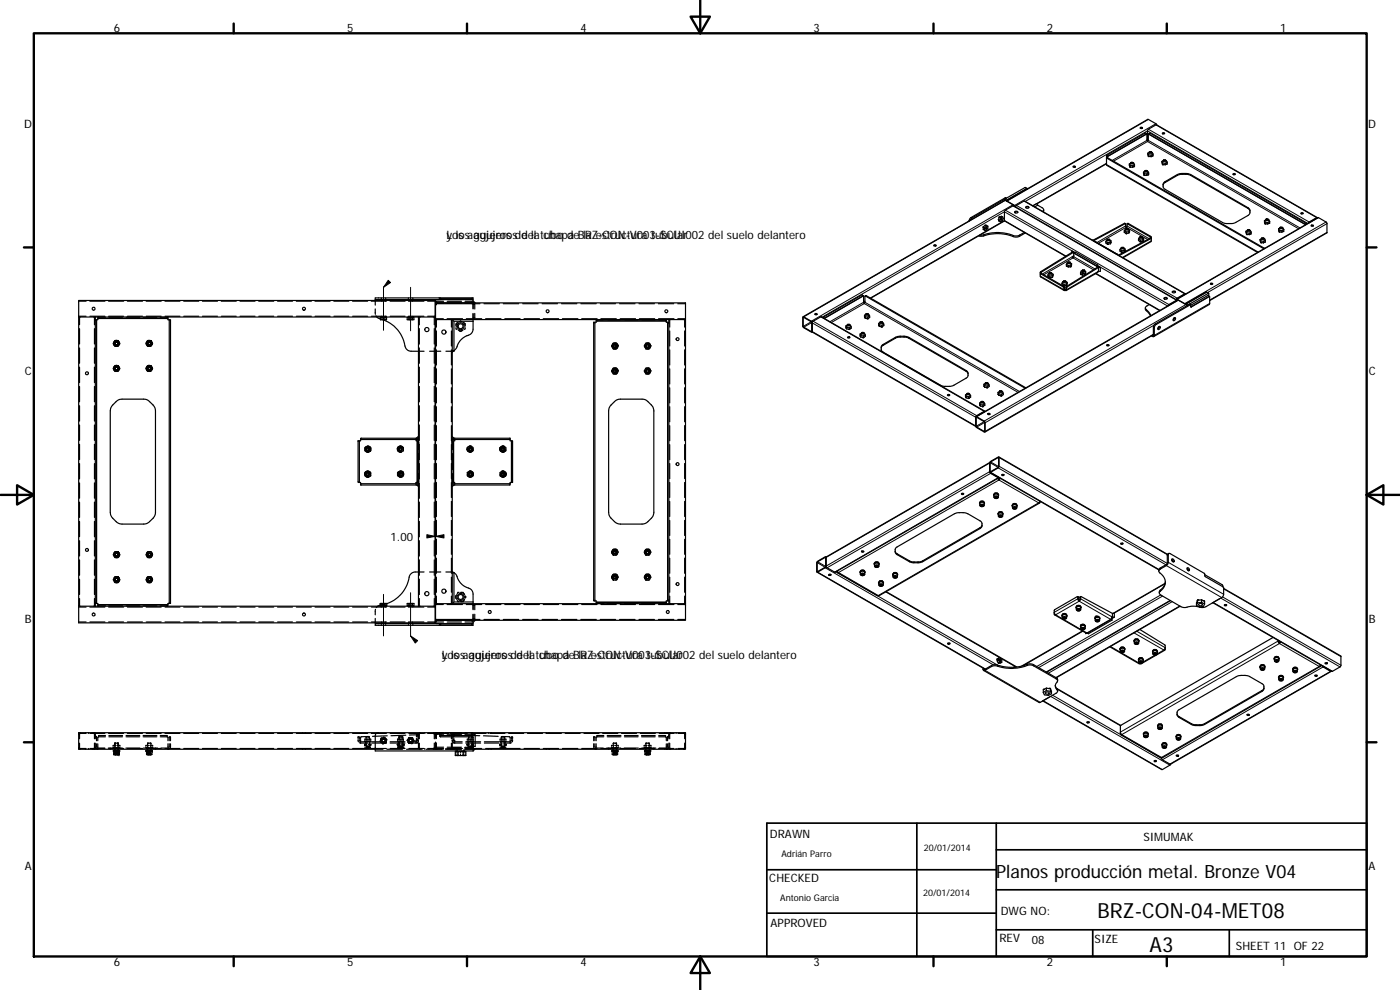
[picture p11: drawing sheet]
<svg xmlns="http://www.w3.org/2000/svg" width="420mm" height="297mm" viewBox="0 0 420 297" stroke-linecap="round" stroke-linejoin="round" font-family="sans-serif">
<defs><g id="words">
<g font-size="6.3">
<text x="329.4" y="275.4">BRZ-CON-04-MET08</text>
<text x="345" y="285.6">A3</text>
</g>
<text font-size="5.5" x="298.9" y="263.4">Planos producción metal. Bronze V04</text>
<g font-size="3.5">
<text x="34.2" y="9.6">6</text>
<text x="104.2" y="9.6">5</text>
<text x="174.2" y="9.6">4</text>
<text x="244.2" y="9.6">3</text>
<text x="314.2" y="9.6">2</text>
<text x="384.2" y="9.6">1</text>
<text x="7.3" y="38.4">D</text>
<text x="410.6" y="38.4">D</text>
<text x="134" y="71.6">Los agujeros de la chapa BRZ-CON-V003-SCUI002 del suelo delantero</text>
<text x="134" y="71.6">y los agujeros del tubo de la estructura tubular</text>
<text x="7.4" y="112.6">C</text>
<text x="410.8" y="112.6">C</text>
<text x="117.2" y="162.2">1.00</text>
<text x="7.4" y="186.9">B</text>
<text x="410.8" y="186.9">B</text>
<text x="132.6" y="197.8">Los agujeros de la chapa BRZ-CON-V003-SCU002 del suelo delantero</text>
<text x="132.6" y="197.8">y los agujeros del tubo de la estructura tubular</text>
<text x="231.1" y="251.4">DRAWN</text>
<text x="343.2" y="252.3">SIMUMAK</text>
<text x="7.4" y="261.1">A</text>
<text x="410.8" y="261.1">A</text>
<text x="230.9" y="264.6">CHECKED</text>
<text x="300.3" y="274.5">DWG NO:</text>
<text x="231.3" y="278.2">APPROVED</text>
<text x="299.9" y="282.6">REV</text>
<text x="309.7" y="283.3">08</text>
<text x="328.5" y="283">SIZE</text>
<text x="370.9" y="285.1">SHEET 11 OF 22</text>
<text x="34.2" y="289.9">6</text>
<text x="104.2" y="289.9">5</text>
<text x="174.2" y="289.9">4</text>
<text x="244.2" y="289.9">3</text>
<text x="314.2" y="289.9">2</text>
<text x="384.2" y="289.9">1</text>
</g>
<g font-size="2.7">
<text x="234.5" y="257.1">Adrián Parro</text>
<text x="277.3" y="255.2">20/01/2014</text>
<text x="277" y="268.7">20/01/2014</text>
<text x="234.2" y="270.2">Antonio Garcia</text>
</g>
</g></defs>
<g fill="none" stroke="#000" stroke-width=".36">
<path d="M342.2 38.5h.6M342.3 38.2l.6 .2-.5 .2zM347.2 37.5l-.3-.4-2.4-1.3-36.2 20.9M348.9 39.9l.3-.1 .3 .2-.3 .2zM301.5 59.8l-.1 .4M302 59.5l-.3-.1-10.3 5.9-.4 .4-.2 .6M308.2 56.6l.1 .1M308.2 56.6l-6.1 3.5M308.3 56.6l-.7-.3-15.9 9.1-.5 .7M308.3 56.7h.1M308.3 56.6h.1M308.3 56.7l-6.1 3.5"/>
<path d="M322.1 50.1h.6M322.1 49.9a.3 .3 0 0 1 .3-.1 .3 .3 0 0 1 .2 .3l-.3 .1zM332.1 49.1l-20.9 12.1M332.1 47.5l47.2 27.2M332.2 46.6l.2 .3M332.2 46.6l11.6-6.7 .2 .3-11.6 6.7M332.2 46.8v2.8l45.2 26.1M332.3 47.3l47.2 27.2M332.3 47.3l-.2 .2M338.9 49.2l.2 1M338.9 49.2l.2 .4 .8 .2M339.1 50.2h.8"/>
<path d="M339.1 49.6v.6M339.3 49l-.4 .2M339.3 48.9v.4M339.5 48.7l-.1 .1M339.9 49.8v.4M339.9 48.7l.1 .2-.5 .1a.25 .25 0 0 1 .2-.3 .25 .25 0 0 1 .3 .3 .25 .25 0 0 1-.3 .1l-.4-.1 .1-.2M340.1 49.3v-.4l.2 .1 .2 .4M340.5 49.4v.6l-.6 .2M340.5 49.4l-.6 .4M343.2 51.6l.2 1M343.2 51.6l.4-.2v.4M343.2 51.6l.2 .5 .8 .1"/>
<path d="M343.4 52.6h.8M343.4 52.1v.5M343.7 51.2l-.1 .1a.33 .33 0 0 0 .4 .3 .33 .33 0 0 0 .2-.4M344 40.1l.2 .1M344.2 52.2v.4M344.2 42.1l-.1-1.9-11.7 6.7-.1 .5M344.3 51.8v-.4h.2l.2 .5M344.4 42l-.2 .1M344.5 46l.2 1M344.5 46l.2 .4 .8 .2M344.6 42.2l-.2-.2v-3l2.7-1.5 48.3 27.8M344.7 47h.8"/>
<path d="M344.7 46.4v.6M344.7 51.9v.5l-.5 .2M344.7 51.9l-.5 .3M344.8 40.2l-.3 2.2-.3-.3M344.8 40.2l47 27.2M344.8 40.2l.2-.3 47 27.1M344.8 40.1l-.2 .1M344.9 45.8l-.4 .2M344.9 45.7v.4M345 45.5l-.1 .1a.32 .32 0 0 0 .3 .4 .32 .32 0 0 0 .3-.4M345.5 46.6v.4M345.5 45.5v.1"/>
<path d="M345.7 45.7l.3 .5M345.7 45.7v.4M346 46.2v.6l-.5 .2M346 46.2l-.5 .4M348.7 48.4l.2 1M348.7 48.4l.2 .5 .8 .1M348.9 40.1h.6M348.9 49.4h.8M348.9 48.9v.5M349.1 55.6l.4-.7 4.1-2.4 1.2-.2 2.3 .2 17.5 10 .5 .9M349.1 48.2v.4M349.1 48.2l-.4 .2"/>
<path d="M349.3 48l-.1 .1a.32 .32 0 0 0 .3 .3 .32 .32 0 0 0 .3-.4h-.1M349.3 54.8l4.6-2.6h2.9l17.8 10.1 .5 .7v1l-.5 .6-4 2.3-1.1 .2-2.4-.2-17.4-10.1-.6-.6v-1.1zM349.7 49v.4M349.9 48.2v.4M349.9 48.2l.4 .5M350.3 48.7v.5l-.6 .2M350.3 48.7l-.6 .3M370.1 52.2l.3-.2a.23 .23 0 0 1 .3 .2 .23 .23 0 0 1-.3 .3zM370.1 52.3h.6M280.3 73.6v-.1a.29 .29 0 0 1 .4-.1 .29 .29 0 0 1 .1 .4h-.5zM280.3 73.7h.6M295.1 68.1v.7l.4 .3"/>
<path d="M295.1 68.1l.4 .3M295.5 68.4v.7M295.6 67.6l-.5 .5M295.6 67.6l.4 .2M295.6 67.6h.3M295.9 67.6l.6 .3M295.9 67.6h.1M296 68.2a.26 .26 0 0 1 .1 .4 .26 .26 0 0 1-.4 0zM296 67.8l-.5 .6M296 67.8l.5 .1-.1 .7-.5 .6-.4-.1M299.6 65.8l.4 .3M299.6 65.8l.1 .4"/>
<path d="M299.7 66.2l.5 .3M299.7 66.2h.1M299.9 65.1l.4 .2M299.9 65.1l-.3 .7M300.3 65.3l-.3 .8M300.6 65.6v-.1a.26 .26 0 0 1 .1 .4 .26 .26 0 0 1-.4 0zM300.9 65.1l-.6 .2M300.9 65.1l.2 .5-.3 .7-.6 .2-.2-.4M300.9 65.1l-.4-.2-.6 .2M301.5 66.3l-40.2 23.2M302.1 60.1l-.1 .1M302.1 60.1l.1 .1"/>
<path d="M302.1 60.1h.1M302.2 60.2l-.1 .1 2.4 1.3 .3 .5 .2-.5 2.5-1.3 48.4 27.9M302.2 60.2h.1M304.2 61.6l.4 .4M304.3 61.8l-2.7-1.7-60.6 34.9M304.5 63.7l.3-.2 .7 .2M304.6 63.5a.46 .46 0 0 1 .5-.2 .46 .46 0 0 1 .3 .5 .46 .46 0 0 1-.5 .2 .46 .46 0 0 1-.3-.5zM307.4 69.7l-1.6 1a3.4 3.4 0 0 1-2.9-.4 15.4 15.4 0 0 0-8.5 .3l-.3-.1M307.7 69.9l-1.9 1.1a3.4 3.4 0 0 1-2.9-.4 15.1 15.1 0 0 0-8.4 .3l-.8-.1M307.8 62.3l.5-.2 .5 .2M307.9 62a.45 .45 0 0 1 .5-.1 .45 .45 0 0 1 .3 .5 .45 .45 0 0 1-.5 .1 .45 .45 0 0 1-.3-.5zM311.4 61.6l1.4 .7a.62 .62 0 0 1 .4 .5 .62 .62 0 0 1-.2 .6"/>
<path d="M311.4 61.6l-.9 .4M311.4 61.6l-.3-.5-1.1 .6M313.2 62.9l-.1 .6M319.8 76.9l-18.3-10.6 .1-3.1 2.6-1.5 49.1 28.4M320 79.3v.6l.6 .2M320 79.3l.6 .4M320.4 78.8v.4M320.4 78.8l-.4 .5M320.5 78.7l.5-.1 .1 .2a.3 .3 0 0 1-.3 .2 .3 .3 0 0 1-.3-.3zM320.6 78.6l-.1 .1a.33 .33 0 0 0 .3 .3 .33 .33 0 0 0 .3-.3l-.1-.1M320.6 79.7v.4M321.2 78.8v.4"/>
<path d="M321.2 78.9l.4 .2M321.4 79.5v.6M321.6 79.1l-.2 1M321.6 79.1l-.2 .4-.8 .2M321.7 75.3l.3 .2-.3 .2zM322 75.5v.1M322.2 75.7l-.3-.1-9.7 6.1 .1 1.4 7.1 4.1M322.3 76.6l-.5 .4 .2 .4 .3-.4-.1-1.3-9.7 5.9-.1 .5M322.4 76l6.8 3.9M322.4 76l-.1 .1M322.4 76l.2-.4 6.8 3.9M322.4 75.9l-.1 .1"/>
<path d="M328.4 72.4h.1M328.5 72.4h.1M328.5 72.4l6.8 3.9M329.2 79.9l.1 .3M329.4 79.8l.1 .3M329.4 79.8l-.2 .1M329.4 79.5v.3M329.4 79.5l-.2 .4M331.9 72.5v.4l.5 .4M331.9 72.5l.5 .3M332.3 72l-.4 .5M332.3 72v.4"/>
<path d="M332.4 72.8v.5M332.4 71.8l-.1 .1a.32 .32 0 0 0 .4 .3 .32 .32 0 0 0 .2-.4M333 72l.4 .2-.2 .5M333 72v.4M333.2 72.7v.5M333.2 73.2l-.8 .1M333.2 72.7l-.8 .1M333.4 72.2l-.2 1M335.2 76.3h.1M335.3 76.3l.1 .1M335.3 76.3h.1M336.1 74.9l.6 .3"/>
<path d="M336.1 74.9v.5l.6 .4M336.5 74.8v-.4l-.4 .5M336.7 75.2v.6M336.7 74.2l-.1 .4a.33 .33 0 0 0 .4 .1 .33 .33 0 0 0 .2-.4l-.1-.1M337.3 74.8v-.3l.4 .2-.2 .5M337.4 69.3v.4l.6 .4M337.4 69.3l.6 .3M337.5 75.2h-.8M337.5 75.2v.4M337.5 75.6l-.8 .2M337.7 74.7l-.2 .9M337.8 67.1l-.3-.1-9.6 5.1"/>
<path d="M337.8 69.2l-.2-.4-.2 .5M337.9 68.6l.4-.1 .2 .2a.31 .31 0 0 1-.3 .2 .31 .31 0 0 1-.3-.3zM338 68.6l-.1 .1a.32 .32 0 0 0 .3 .3 .32 .32 0 0 0 .3-.4M338 69.6v.5M338.3 67.1l.2-.1 6.9 3.9 .1 1.4-.1 .2-8.4 4.8M338.4 68.6h.1M338.6 69.2v-.4l.4 .2-.2 .5M338.8 69.5v.4M338.8 69.9l-.8 .2M338.8 69.5l-.8 .1M339 69l-.2 .9M341.7 71.7v.5l.5 .4"/>
<path d="M341.7 71.7l.5 .4M342 71.2l-.3 .5M342 71.2v.4M342.2 71l.5 .1a.28 .28 0 0 1-.3 .3 .28 .28 0 0 1-.2-.4zM342.2 71v.1M342.2 72.1v.5M342.7 71l.1 .4a.34 .34 0 0 1-.5 .1 .34 .34 0 0 1-.1-.4M342.8 71.3l.4 .2-.2 .4M342.8 71.2v.4M343 71.9v.5M343 72.4l-.8 .2M343 71.9l-.8 .2"/>
<path d="M343.1 72.1h.1M343.2 72.1l-.2 .3M343.2 71.5v.6M345.3 71.5l-9.7 5.1M345.3 71.5l.2 .1M345.3 71.5l-.1-.4-6.9-4-.1 .7a.26 .26 0 0 1-.2 .4 .26 .26 0 0 1-.2-.4l-.1-.7-9.5 5.1M345.5 71.7l-9.5 5M373.9 69.4l.2 .5 .8 .1M373.9 69.4l.2 1M374.1 69.9v.5M374.1 70.4h.8M374.3 69.2l-.4 .2"/>
<path d="M374.3 69.1v.4M374.5 68.9l-.2 .1a.31 .31 0 0 0 .4 .4 .31 .31 0 0 0 .2-.5M374.9 70v.4M375.1 69.2l.4 .4M375.1 69.1v.4M375.5 69.6l-.6 .4M375.5 69.6v.6l-.6 .2M378.2 71.9l.2 .4 .8 .1M378.2 71.9l.1 .7M378.3 72.7l.1 .1M378.4 72.8l.8 .1M378.4 72.3v.5"/>
<path d="M378.6 71.6l-.4 .3M378.6 71.6v.3M378.7 71.4a.31 .31 0 0 1 .3-.1 .31 .31 0 0 1 .2 .3h-.5zM378.7 71.4l-.1 .1a.33 .33 0 0 0 .4 .3 .33 .33 0 0 0 .3-.4h-.1M379.2 72.4v.5M379.4 71.9v-.3h.1l.2 .5M379.5 66.2l.2 .5 .8 .1M379.5 66.2l.4-.3v.4M379.5 66.2l.1 .8M379.6 67.1l.1 .1M379.7 66.7v.5M379.7 67.2h.8"/>
<path d="M379.7 72.1v.5l-.5 .3M379.7 72.1l-.5 .3M380 65.7l-.1 .1a.32 .32 0 0 0 .4 .4 .32 .32 0 0 0 .2-.5M380.5 66.8v.4M380.7 66.3l.1-.3 .3 .4M381.1 66.4l-.6 .4M381.1 66.4v.6l-.6 .2M383.7 68.6l.2 .5 .8 .1M383.7 68.6l.2 1M383.9 69.6l.8 .1M383.9 69.1v.5M384.1 68.4l-.4 .2"/>
<path d="M384.1 68.4v.3M384.2 68.2l.4-.1 .2 .3a.31 .31 0 0 1-.3 .1 .31 .31 0 0 1-.3-.3zM384.3 68.2l-.2 .1a.32 .32 0 0 0 .4 .3 .32 .32 0 0 0 .3-.4M384.7 69.2v.5M384.7 68.2h.1M384.9 68.4l.4 .5M384.9 68.4v.3M385.3 68.9v.5l-.6 .3M385.3 68.9l-.6 .3M390.5 64.1h.6M391.8 67.4h.1M392 67.2l.1 .1"/>
<path d="M392 67l-.2 .4M392 67.2l-.2 .2M392 67v.2M392.9 66.8h-.1M393.5 67.6a.31 .31 0 0 1 .4-.1 .31 .31 0 0 1 .2 .3h-.5zM393.5 67.8h.7M395.2 65.4l-.1 .1M395.4 65.3h-.3l-2.2 1.3-.3 .4M23.6 94.9h2.2M23.6 90.4h2.2M23.6 95.1v-5h107v5M23.6 95.1v86.8h5"/>
<path d="M23.6 95.1h5M23.9 95.1v2.4M23.9 98.6v4.6M27 94.9h4.5M27 90.4h4.5M28.4 95.1v2.4M28.4 98.6v4.6M28.6 95.9h.4v.3M28.6 95.1h97M28.6 96.2h.4M28.6 95.1v86.8M29 96.2v84.6"/>
<path d="M29.3 95.6v.3h-.3M29.6 95.1v.4h20.6v-.4M31.7 95.2h-2.4v.4h21.1v-.4h-2.3M32.6 94.9h4.5M32.6 90.4h4.5M32.7 95.2h4.1M37.8 95.2h4.1M38.2 94.9h4.6M38.2 90.4h4.6M43 95.2h4.1M43.9 94.9h4.5M43.9 90.4h4.5"/>
<path d="M49.5 94.9h4.5M49.5 90.4h4.5M50.4 95.6v.3h.4M50.8 95.9h.4v85.2h-.4zM55.1 94.9h4.6M55.1 90.4h4.6M60.8 94.9h4.5M60.8 90.4h4.5M66.4 94.9h4.5M66.4 90.4h4.5M72 94.9h4.5M72 90.4h4.5"/>
<path d="M77.6 94.9h4.6M77.6 90.4h4.6M83.3 94.9h4.5M83.3 90.4h4.5M88.9 94.9h4.5M88.9 90.4h4.5M94.5 94.9h4.6M94.5 90.4h4.6M100.2 94.9h4.5M100.2 90.4h4.5M105.8 94.9h4.5M105.8 90.4h4.5"/>
<path d="M111.4 94.9h4.6M111.4 90.4h4.6M112.6 89.9h29.1M112.6 89.9v.3M112.6 90.3v1.2M112.6 92.7l.1 1.6M112.8 94.7a2 2 0 0 0 1.6 1.1M114.3 95.1v.8M114.4 89.4v.2M114.4 89.7v.2M114.4 94.9v.4l1.4-.2M114.5 95.1v.2"/>
<path d="M114.5 90.1v.1M114.5 90.3v.1M114.7 95.1v.3M114.7 95.7v.2M114.7 95.9a10.4 10.4 0 0 1 7.1 8.5l.6 .7 .7 .2 4.2 .1M114.8 95.1v.2M115 95.1v.3M115 95.7v.2M115.2 95.3v.6M115.2 95.1v.2M115.5 95.1v.3M115.5 95.7v.2"/>
<path d="M115.7 90.1v.1M115.7 90.3v.1M115.7 89.4v.2M115.7 89.7v.2M115.7 94.9v.4M115.9 95.7v.2M116 95.1v.8h-1.8l.1-.6M116 95.2l-.1 .3M117.1 94.9h4.5M117.1 90.4h4.5M122.5 95.1v.2M122.6 89.4v.2"/>
<path d="M122.6 89.7v.2M122.6 94.9v.4M122.6 95.1v.3M122.6 95.7v.2M122.7 90.1v.1M122.7 90.3v.1M122.7 94.9h4.5M122.7 90.4h4.5M122.8 95.1v.8M122.9 95.1h1.2M123.1 95.1v.2M123.6 95.1v.4"/>
<path d="M123.6 95.7v.2M123.8 90.1v.1M123.8 90.3v.1M123.8 95.3v.6M123.9 89.4v.2M123.9 89.7v.2M123.9 94.9v.4M124.2 95.1v.8h-2v-.6h.6M125.6 95.1v39.8M125.6 95.1h5v86.8M125.8 95.1v2.4M125.8 98.6v4.6"/>
<path d="M128.3 94.9h2.3M128.3 90.4h2.3M130.3 95.1v2.4M130.3 98.6v4.6M130.7 95.6h2.3M130.7 90.9v5M130.7 90.9h.3M130.7 89.9v1M130.7 91.1h.1M130.7 95.9v85.2h5M130.7 95.9h5M130.9 91.1h13.1"/>
<path d="M131 90.7v.2h2.1M131 90.9v.1M131 91h2.1M131 90.9h10.7M131 95.9v2.2M131 99.3v4.5M131 90.9v.2v-.1M131.1 91h-.1M131.2 90.9h-.2h10.7M132 89.4h-19.4v.5M132 89.4v.5M132 89.4h10v.5"/>
<path d="M132 89.5l.3 .4M133.1 90.4h-2.1v.2M134.2 95.6h4.6M134.2 90.9h4.3M134.2 91h4.3M134.2 90.4h4.3M135.5 95.9v2.2M135.5 99.3v4.5M135.7 95.9h65M135.7 95.9v39M135.7 95.9l.5 .5v8.8M136.2 96.4h5.8"/>
<path d="M136.9 97.3v.6M136.9 98.3v.4l.3 .2M137 97l-.1 .2M137 97.3l-.1 .2M137.2 96.9l-.1 .2M137.2 96.9h-.1M137.5 99.1l.4 .2M137.6 96.7l-.4 .2M137.9 99.3h.1M137.9 99.3h.2M138.1 99.4h.2M138.3 99.3h.3"/>
<path d="M138.6 96.5l-.4-.2-.3 .2M138.6 99.3h-.1M138.9 96.7l.3 .2M138.9 99.1l-.3 .2M139.2 96.9l.2 .2M139.2 96.9h.2M139.5 97l.1 .2M139.5 97.3l.1 .2M139.6 90.4h2.1v.2M139.6 90.9h2.1M139.6 97.3v.6M139.6 98.3v.4l-.3 .2"/>
<path d="M139.9 95.6h4.7M141.5 90.9h.1M141.6 90.9h.1M141.6 91l.1 .1zM141.7 89.9v-.4h-9.5v.4M141.7 90.7v.3h-2.1M141.7 90.9h.3M141.7 89.9h.3v1M141.7 90.9v.2M142 90.3l.6 .6h-.6M142 90.9h63.7v5M142 90.9v1.8"/>
<path d="M142 94v4.8a2.44 2.44 0 0 1-2.3 2.1 6 6 0 0 0-2.8 3.7l-.7 .6M142 95.4h.1M142 91.4h.1M142.3 91.4h.2v1.3M142.5 94v1.4h-.2M145.2 91.1h4.7M145.7 95.6h4.6M151 91.1h4.7M151.5 95.6h4.6M156.9 91.1h4.6M157.3 95.6h4.6M162.7 91.1h4.6"/>
<path d="M163 95.6h4.6M168.5 91.1h4.6M168.8 95.6h4.6M174.3 91.1h4.7M174.6 95.6h4.6M178.2 96.7h.3v83.6h-.3zM178.9 96.3v.4h-.4M179.2 95.9v.4h20.5v-.4M180.1 91.1h4.7M180.3 95.6h4.6M181.2 95.9h-2.3v.4h21.1v-.4h-2.3M182.2 95.9h4.1"/>
<path d="M185.9 91.1h4.7M186.1 95.6h4.6M187.4 95.9h4.1M191.8 91.1h4.6M191.9 95.6h4.6M192.5 95.9h4.1M197.6 91.1h4.6M197.6 95.6h4.7M200 96.3v.4h.4M200.4 96.9v83.1M200.4 96.9h.3M200.7 95.9h5v85.2"/>
<path d="M200.7 95.9v85.2M200.7 96.7h-.3v.2M201 95.9v2.2M201 99.3v4.5M203.4 91.1h2.3M203.4 95.6h2.3M205.5 95.9v2.2M205.5 99.3v4.5M241.1 95.2l2.4 1.4 .1 2.9-2.5-1.4zM243.8 96.9l.1-.5 2.6-1.4 49.1 28.4M243.8 96.9l-.2-.5-2.4-1.3h-.3l.1 3.1 2.6 1.5 .2-.2M243.8 99.5l49.1 28.5"/>
<path d="M243.8 96.9v2.6M243.8 99.6l-.1 .1M244.6 94.3h.6M247.1 95.1l.3 .4M247.2 95.4h.1M247.4 95.5h.1M253.9 97.8v.6M253.9 97.8l.4-.2v.3M253.9 97.8l.2 .4M253.9 98.4l.2 .3M254 98.4h-.1M254.1 98.7l.6 .1"/>
<path d="M254.1 98.2v.5M254.1 98.2l.8 .2M254.5 97.3h-.1M254.7 98.8h.1M254.7 98.8l.2 .1M254.9 98.4v.5M254.9 97.3h.1a.31 .31 0 0 1-.3 .5 .31 .31 0 0 1-.3-.5M255.1 97.9l.1-.3 .3 .4-.6 .4M255.5 98v.5l-.6 .4M258.5 100v.4M258.7 99.8l-.1 .1a.32 .32 0 0 0 .3 .3 .32 .32 0 0 0 .3-.4M258.7 99.8h.5a.25 .25 0 0 1-.3 .3 .25 .25 0 0 1-.2-.3z"/>
<path d="M258.9 88.7l.2 .1M259 88.8l-.2-.4-11.7 6.7M259.2 99.8h.1M259.2 90.7l-.1-1.9-11.7 6.7M259.2 90.7l.2 .4 .2-.3 .1-2 48 27.7M259.3 100l.4 .5-.6 .3M259.3 100v.4M259.4 94.6l.1 .6M259.4 94.6l.3 .4M259.5 95.2l.2 .3M259.5 95.2h.1M259.6 90.5l-.4 .2"/>
<path d="M259.6 88.8l.3-.1 48 27.7M259.7 95.5l.7 .2M259.7 95v.5M259.7 95l.7 .1M259.8 94.3v.4M259.8 94.4l-.4 .2M259.9 94.2a.31 .31 0 0 1 .4-.2 .31 .31 0 0 1 .2 .4h-.5zM260 94.1h-.1M260.4 94.1l.2 .1a.33 .33 0 0 1-.4 .3 .33 .33 0 0 1-.3-.4M260.4 95.1v.6M260.6 94.3v.4M260.6 94.4l.4 .4-.6 .3"/>
<path d="M261 94.8v.5l-.6 .4M263.7 97v.7M263.7 97l.4-.2v.4M263.7 97l.2 .5M263.7 97.6v.1M263.7 97.6l.2 .3M263.8 97.6l-.1 .1M263.9 97.9l.8 .2M263.9 97.5v.4M263.9 97.5l.8 .1M264.2 96.6a.3 .3 0 0 0 .2 .4 .3 .3 0 0 0 .3-.4M264.7 97.6v.5"/>
<path d="M264.9 97.2v-.4h.1l.2 .5-.5 .3M265.2 97.3v.4l-.5 .4M312.2 82.2l7 3.9 .2 1h.3M312.2 82.2l.3-.2 6.9 4 .1 .9h.2M314.5 82.5v.6l.6 .2M314.5 82.5l.6 .3M314.9 82.4v-.4l-.2 .1-.2 .4M315 81.9h.5a.28 .28 0 0 1-.2 .2 .28 .28 0 0 1-.3-.2zM315 81.8l-.1 .1a.32 .32 0 0 0 .4 .3 .32 .32 0 0 0 .2-.3v-.1M315.1 82.8v.5M315.7 82v.4M315.7 82.1l.3 .2"/>
<path d="M315.8 83.2l-.7 .1M315.8 82.7v.5M316 82.3l-.2 .9M316 82.3l-.2 .4-.7 .1M318.7 85v.5l.6 .2M318.7 85l.6 .3M319.1 84.9v-.4h-.2l-.2 .5M319.3 84.3l-.2 .2a.34 .34 0 0 0 .4 .3 .34 .34 0 0 0 .2-.5M319.3 85.3v.4M319.7 86.9v.2M320.1 85.7h-.8M320.1 85.2v.5"/>
<path d="M320.3 84.7l-.4-.2v.4M320.3 84.7l-.2 1M320.3 84.7l-.2 .5-.8 .1M321.4 80.1h-.8M324.3 81.8v.5l.5 .2M324.3 81.8l.5 .3M324.8 81.3h-.3l-.2 .5M324.8 81.2v.5M324.8 81.6v.2h.4M324.8 81.1l.1-.1a.28 .28 0 0 1 .4-.1 .28 .28 0 0 1 .1 .4zM324.8 82.1v.4M324.9 81l-.1 .1a.33 .33 0 0 0 .3 .3 .33 .33 0 0 0 .3-.4"/>
<path d="M325.6 81.2v.4M325.6 81.4l.2 .1M325.6 82.5h-.8M325.6 82v.5M325.8 81.5l-.2 1M325.8 81.5l-.2 .5-.8 .1M328.8 82.1l19.2 11.1M329.7 81.4l-.3 .4-9.4 5.4M329.7 80.3h.5M329.7 80.3l.2-.2 .3 .2M329.7 80.3v1.1M329.8 80.2l-9.5 5.9-.2 .9-.4 .1"/>
<path d="M329.9 80.1h-.3l-9.6 5.9-.3 .9M330.2 80.3v1.1h-.5M343.7 92.4l.1 .6 1.5 1.8M344.9 91.4l-.7 .4a.6 .6 0 0 0-.5 .5 .6 .6 0 0 0 .3 .6l1.4 1.8M347.7 98.1l.2-.2a.45 .45 0 0 1 .2 .7 .45 .45 0 0 1-.6 .1zM347.7 98.1l-.2 .4M347.9 98l-.4 .7M349.3 89.6l.4-.2 .6 .2M349.4 89.3a.47 .47 0 0 1 .5-.1 .47 .47 0 0 1 .3 .5 .46 .46 0 0 1-.5 .1 .46 .46 0 0 1-.3-.5zM351.8 87.7l.5-.2 .5 .2M351.9 87.4a.48 .48 0 0 1 .5-.1 .48 .48 0 0 1 .3 .5 .46 .46 0 0 1-.5 .1 .46 .46 0 0 1-.3-.5zM352.3 95.4l.2-.1a.44 .44 0 0 1 .2 .6 .44 .44 0 0 1-.6 .2z"/>
<path d="M352.3 95.4l-.2 .4M352.5 95.3l-.4 .8M353.1 89.8l42.4-24.5 2.7 1.5v3.1l-35.2 20.3M353.2 90l.2 .1M353.2 90.2l-2.5 1.4M353.3 90.1h-.2l-2.3 1.3-.2 .3M353.4 90.1l2.5 1.3 .3 .3M353.4 90.1l-60.5 34.9M355.6 88.3l-2.4 1.4M355.8 88.2h-.3l-2.2 1.3-.3 .4 .3-.1 2.4 1.5M355.8 91.2h.2M356 91.2l-.2 .2"/>
<path d="M357.2 91.3l.1-.1v.2M357.3 91.4l-.3-.2-10.4 6.1-.5 .7v2.5M357.4 92l.1 .1 5.5-3.1-.1 2.4-16.6 9.6M357.4 92l-.1-.6-10.5 6.1-.4 .7v2.7l-.4 .1-.5-.2M357.4 91.9l.1 .2M357.4 92l.1 .1M357.4 91.6l5.2-3 .2 .3-5.3 3.2M362 87.7l.7 .3M362 87.7l-6.1 3.5M362 87.7l-6 3.5M362.4 87.8l.2 .1M363 89l-.2-.2-.2-.8-6.1 3.5"/>
<path d="M363.3 85.2h.6M23.9 104.4v4.6M23.9 110.2v4.6M23.9 116v4.6M28.4 104.4v4.6M28.4 110.2v4.6M28.4 116v4.6M34.2 103.1a.81 .81 0 0 1 1.1-.8 .81 .81 0 0 1 .1 1.4M34.3 103.7l.2 .1M34.3 111.2l.2 .1M34.5 102.2h1l.5 .9-.5 .8h-1l-.5-.8zM34.5 109.7h1l.5 .9-.5 .8h-1l-.5-.8z"/>
<path d="M34.5 109.9h-.2M34.5 102.3l-.2 .1M34.6 102.9v.1M34.6 103.9h.1M34.6 111.4h.1M34.6 110.5v.2M34.6 103.2l.1 .2M34.6 110.4v.3l.4 .3M34.6 102.9a.41 .41 0 0 0 .4 .6 .41 .41 0 0 0 .3-.6M34.7 109.7v.1M34.7 102.2v.1M34.7 110v.1"/>
<path d="M34.7 102.8l-.1 .1M34.7 110.8l.2 .1M34.7 102.5v.1M34.7 102.2l-.1 .1M34.8 109.6l-.2 .2M34.8 109.6h.1M34.8 109.6a.94 .94 0 0 0-.6 1.5M34.8 102.2h-.1M34.8 102.4v.2M34.8 102.2h.1M34.8 102.2a.93 .93 0 0 0-.6 1.4M34.8 109.9l.1 .1"/>
<path d="M34.9 110h.1M34.9 110l-.4 .4 .1 .5M34.9 110.2l-.2 .2M34.9 102.6l-.4 .3 .1 .5M34.9 109.6v.2a.81 .81 0 0 1 .8 1.1 .81 .81 0 0 1-1.4 .1M34.9 109.6a.94 .94 0 0 1 .9 1.3M34.9 102.2v.1M34.9 102.2a.93 .93 0 0 1 .9 1.2M34.9 109.9l.1 .1M34.9 102.4l.1 .1M35 110l.4 .3 .1 .5M35 102.5l-.1 .1"/>
<path d="M35 102.5l.4 .3 .1 .5M35 110.2l.2 .1M35.1 102.7h-.3M35.1 103.4h-.2M35.2 102.8l.1 .2M35.3 110.8l-.2 .1M35.3 110.4v.3l-.3 .3M35.3 110.4v.2M35.4 103.1l-.1 .2M35.5 110.2a.66 .66 0 0 1-.5 1 .66 .66 0 0 1-.6-1M35.5 102.7a.66 .66 0 0 1-.5 1 .66 .66 0 0 1-.6-1M35.8 110.3v.2"/>
<path d="M35.8 110.6v.2M35.8 102.8v.2M35.8 103.1v.2M44 103a.81 .81 0 0 1 1.2-.6 .81 .81 0 0 1-.1 1.4M44.2 111.2l.1 .1M44.2 103.7l.1 .1M44.3 109.7h1l.5 .9-.5 .8h-1l-.5-.8zM44.3 109.9h-.1M44.3 102.2h1l.5 .9-.5 .8h-1l-.5-.8zM44.3 102.3l-.1 .1M44.4 103.1l.1 .2M44.4 111.4h.1"/>
<path d="M44.4 109.8h.2M44.4 103.9h.1M44.4 110.4v.3M44.4 110.4v.3l.4 .3M44.4 102.9a.41 .41 0 0 0 .4 .6 .41 .41 0 0 0 .3-.6M44.5 109.7v.1M44.5 110.8l.2 .1M44.5 102.2v.1M44.5 110v.1M44.5 102.5v.1M44.5 102.2l-.1 .1M44.6 102.8l-.2 .2"/>
<path d="M44.6 102.2v.1M44.6 109.6v.2M44.6 109.6h.1M44.6 109.6a.95 .95 0 0 0-.5 1.5M44.6 102.2h.1M44.6 102.2a.92 .92 0 0 0-.5 1.4M44.6 103.4h.3M44.7 110h.1M44.7 109.9l-.1 .1M44.7 110l-.4 .4 .1 .5M44.7 102.6l-.4 .3 .1 .5M44.7 102.4l-.1 .2"/>
<path d="M44.7 102.7h.2M44.7 109.6v.2M44.7 109.6a.92 .92 0 0 1 .9 1.3M44.7 102.2v.1M44.7 102.2a.91 .91 0 0 1 .9 1.2M44.7 110.2l-.2 .1M44.7 109.9l.1 .1M44.7 102.4l.1 .1M44.8 110l.4 .3 .1 .5M44.8 102.5l.4 .3 .1 .5M44.8 102.5l-.1 .1M44.9 110.2l.2 .2"/>
<path d="M45.1 110.8l-.3 .1M45.1 102.8l.1 .1M45.1 110.5v.2M45.1 103.2l-.1 .2M45.1 110.4v.5l-.3 .1M45.2 102.9v.1M45.3 110.2a.66 .66 0 0 1-.5 1 .66 .66 0 0 1-.6-1M45.3 102.7a.66 .66 0 0 1-.5 1 .66 .66 0 0 1-.6-1M45.5 110.2a.81 .81 0 0 0-1.4-.1 .81 .81 0 0 0 .6 1.3M45.6 110.3v.2M45.6 110.6v.2M45.6 102.8v.2"/>
<path d="M45.6 103.1v.2M125.8 104.4v4.6M125.8 110.2v4.6M125.8 116v4.6M128.9 105.4h3.4M130.3 104.4v4.6M130.3 110.2v4.6M130.3 116v4.6M131 105v4.5M131 110.7v4.5M131 116.3v4.6M135.5 105.4h-1.7"/>
<path d="M135.5 105v4.5M135.5 110.7v4.5M135.5 116.3v4.6M135.6 105.3h.1M135.7 105.3h.1M135.7 105.3l.5-.1zM135.8 105.3h-.1M136.2 105.2l-.4 .1M136.2 105.2h.1M183.7 103.6v.1M183.7 103.9v.1M183.7 111.1v.2"/>
<path d="M183.7 111.4v.1M183.9 103.1a.9 .9 0 0 1 1.5 .5M183.9 110.6a.93 .93 0 0 1 1.5 .5M184 102.9h1l.5 .9-.5 .9h-1l-.5-.9zM184 110.4h1l.5 .9-.5 .9h-1l-.5-.9zM184.2 111.4l.1 .2M184.2 103.9v.1M184.2 104l.1 .1M184.2 103.4l.5-.1 .3 .4M184.2 111.5a.42 .42 0 0 1 .3-.6 .42 .42 0 0 1 .4 .6M184.2 110.9l.5-.1 .3 .4M184.3 111l-.1 .3"/>
<path d="M184.3 103.5l-.1 .3M184.5 103.4l-.3 .2v.4M184.5 103.4l.4 .2v.4M184.5 103.4h-.1M184.5 103.4h.2M184.6 110.9l-.2 .1M184.7 104.2h-.3M184.7 111.7h-.3M184.8 111l.1 .2M184.8 102.9l.1 .1M184.8 103.5l.1 .3M184.8 110.4l.1 .1"/>
<path d="M184.9 110.6a.79 .79 0 0 0-1.2 .8 .79 .79 0 0 0 1.3 .6M184.9 104.6l-.1 .1M184.9 103.9l-.1 .2M184.9 112.1l-.1 .1M184.9 111.4l-.1 .2M184.9 103.1a.8 .8 0 0 0-1.2 .7 .8 .8 0 0 0 1.2 .7M185 103.6h.2M185 103.7v.1M185 103.1l.2 .1M185 103.8l-.1 .4-.5 .1M185 111.2v.1M185 111.2h.2"/>
<path d="M185 111.3l-.1 .5h-.5M185 110.6l.2 .1M185.1 104.1a.65 .65 0 0 0-.6-.9 .65 .65 0 0 0-.5 .9M185.1 111.7a.66 .66 0 0 0-.6-1 .66 .66 0 0 0-.5 1M185.1 103.5h-.1M185.1 111h-.1M185.2 111.1h-.2M185.2 104.5h-.2M185.2 103.7h-.2M185.2 112h-.2M185.2 103.8h-.2M185.2 111.3h-.2"/>
<path d="M185.4 103.5h-.1M185.4 111h-.1M185.4 103.6v.1M185.4 103.6h.1M185.4 111.1h.1M185.5 103.7h-.2M185.5 103.7h.1M185.5 103.7a.92 .92 0 0 1-1.3 1M185.5 111.2h.1M185.5 111.2l-.2 .1M185.5 111.2a.9 .9 0 0 1-1.3 1M193.5 103.6v.1"/>
<path d="M193.5 103.9v.1M193.5 111.1v.2M193.5 111.4v.1M193.7 103.1a.89 .89 0 0 1 1.5 .5M193.7 110.6a.91 .91 0 0 1 1.5 .5M193.8 102.9h1l.6 .9-.6 .9h-1l-.5-.9zM193.8 110.4h1l.6 .9-.6 .9h-1l-.5-.9zM194 103.9v.2M194 103.4l.5-.1 .3 .4M194 110.9l.5-.1 .3 .4M194 104.1h.1M194 111.1v.3"/>
<path d="M194.1 103.5l-.1 .3M194.3 103.4l-.1 .1M194.3 103.4h.1M194.3 103.4l-.3 .2v.4M194.3 103.4l.4 .2v.4M194.4 110.9l-.3 .1M194.5 111l.2 .1M194.5 104.2h-.2M194.6 110.5a.82 .82 0 0 1 .3 1.4 .82 .82 0 0 1-1.3-.4M194.6 103.5l.1 .2M194.6 111.6l-.3 .1M194.6 102.9l.1 .1"/>
<path d="M194.6 110.4l.1 .1M194.7 103.1a.81 .81 0 0 0-1.2 .8 .81 .81 0 0 0 1.3 .6M194.7 111.3v.2a.41 .41 0 0 0-.1-.6 .41 .41 0 0 0-.6 .2 .41 .41 0 0 0 .2 .6M194.7 104.6l-.1 .1M194.7 103.9l-.1 .2M194.7 112.1l-.1 .1M194.8 103.7h.1M194.8 111.2h.1M194.8 103.1l.2 .1M194.8 103.6h.2M194.8 110.6l.2 .1M194.8 111.2h.2"/>
<path d="M194.9 103.8l-.2 .4-.5 .1M194.9 111.3l-.2 .5h-.5M194.9 103.8h.1M194.9 111.3h.1M194.9 104.1a.65 .65 0 0 0-.5-.9 .65 .65 0 0 0-.6 .9M194.9 111.7a.66 .66 0 0 0-.5-1 .66 .66 0 0 0-.6 1M194.9 103.5h-.1M194.9 111h-.1M195 104.5h-.2M195 112h-.2M195 103.7h-.2M195 111.1h-.2"/>
<path d="M195 103.8h-.1M195 111.3h-.1M195.2 103.5h-.1M195.2 111h-.1M195.2 103.6h.1M195.2 111.1h.1M195.2 103.6l.1 .1M195.3 103.7a.93 .93 0 0 1-1.3 1M195.3 111.2a.91 .91 0 0 1-1.3 1M195.3 103.7h.1M195.3 111.2h.1M195.3 103.7h-.2"/>
<path d="M195.3 111.2l-.2 .1M201 105v4.5M201 110.7v4.5M201 116.3v4.6M205.5 105v4.5M205.5 110.7v4.5M205.5 116.3v4.6M254.4 101.3h.6M254.4 101.2a.3 .3 0 0 1 .4-.2 .3 .3 0 0 1 .2 .4h-.4zM258.1 100.2l.1 .7M258.1 100.2l.2 .5M258.1 100.8l.1 .1"/>
<path d="M258.2 100.9l.1 .2M258.3 100.7l.8 .1M258.3 101.1l.8 .2M258.3 100.7v.4M258.5 100l-.4 .2M259.1 100.8v.5M259.7 100.5v.4l-.6 .4M264.5 104.4l.3-.7 4.2-2.4 .8-.2 2.4 .2 17.7 10.1 .6 .8M264.7 103.6l4.5-2.6h3l17.9 10.3 .4 .5v1l-.6 .7-3.9 2.2-1.2 .2-2.3-.2-17.5-10-.5-.7zM284.4 118.6h.6M289.8 118.5l.2 .9M289.8 118.5l.3-.2v.3"/>
<path d="M289.8 118.5l.2 .4M290 119.4l.5 .1M290 118.9v.5M290 118.9l.7 .1M290.3 118l.5 .1a.28 .28 0 0 1-.3 .2 .28 .28 0 0 1-.2-.3zM290.3 118h-.1M290.5 119.5h.1M290.5 119.5l.2 .1M290.7 119v.6M290.8 118v.4a.34 .34 0 0 1-.4 .1 .34 .34 0 0 1-.2-.5M290.9 118.6v-.3h.2l.2 .4-.6 .3M291.3 118.7v.5l-.6 .4"/>
<path d="M295.3 115.3v.6M295.3 115.3l.2 .4M295.3 115.9l.2 .3M295.4 115.9h-.1M295.5 116.2l.8 .2M295.5 115.7v.5M295.5 115.7l.8 .1M295.7 115.1l-.4 .2M295.7 115v.4M295.9 114.8l-.1 .4a.35 .35 0 0 0 .4 .1 .35 .35 0 0 0 .2-.4l-.1-.1M296.3 115.8v.6M296.5 115.4v-.4l.4 .5-.6 .3"/>
<path d="M296.9 115.5v.5l-.6 .4M299.5 117.7l.1 .7M299.5 117.7l.4-.2v.4M299.5 117.7l.3 .5M299.6 118.4l.2 .2M299.6 118.3v.1M299.8 118.6l.7 .3M299.8 118.2v.4M299.8 118.2l.7 .1M300.1 117.3l-.2 .1a.34 .34 0 0 0 .4 .3 .34 .34 0 0 0 .3-.4M300.1 117.3h.5a.31 .31 0 0 1-.3 .3 .31 .31 0 0 1-.3-.3zM300.5 118.3v.6"/>
<path d="M300.6 117.3h.1M300.7 117.9v-.4h.2l.2 .5-.6 .3M301.1 118v.4l-.6 .5M332.2 103.7h.6M332.3 103.4h.4l.1 .3-.5 .1zM345.9 100.6h.1M346.1 100.5l-.2 .1M346.1 100.4l-50.5 29.2M23.9 121.7v4.7M23.9 127.5v4.6M23.9 133.3v4.6M23.9 139.1v4.6"/>
<path d="M28.4 121.7v4.7M28.4 127.5v4.6M28.4 133.3v4.6M28.4 139.1v4.6M34.9 120.5l1.4-.7h7.5l.8 .5 1.3 1.2 .7 1.2v31.4l-.7 1.4-1.3 1.2-.8 .5h-7.8l-1.1-.7-1.3-1.3-.4-.8-.1-31.1 .5-1.5zM107.5 132.2h.4v12.6h-.4zM108.2 131.9h17.4M108.2 131.9v.3h-.3M109.5 135a.91 .91 0 0 0 1.6 .4M109.5 134.3l.9-.5 .9 .5v1l-.9 .5-.9-.5zM109.6 134.4l-.1 .1M109.7 135.1a.81 .81 0 0 1 .7-1.2 .81 .81 0 0 1 .7 1.2l.1 .1"/>
<path d="M109.7 134.1v.2M109.9 134.9l.3 .4 .6-.2M110 134.6v.3M110.1 135l.2 .1M110.1 135.6h.2M110.3 134.4l-.2 .1M110.5 134.2l.4 .3-.1 .5M110.5 134.4h.1M110.5 135.1h.1M110.5 135.6h.1M110.5 133.9a.9 .9 0 0 1 .6 1.4M110.6 134.4a.41 .41 0 0 0-.6 .3 .41 .41 0 0 0 .6 .4"/>
<path d="M110.6 134.4l.1 .1M110.7 135l-.1 .1M110.7 134.2a.66 .66 0 0 0-1 .5 .66 .66 0 0 0 1 .6M110.7 134.6v.3M110.8 135.1l.1 .1M110.8 135l.1 .1M110.8 135v.1M110.9 134.9l.1 .1M111 135.3l.1 .1M111 135.2l.1 .1M111 134.1l.1 .2M111.1 135.4h.1"/>
<path d="M111.1 135.3v.1M111.2 134.4l.1 .1M119.3 134.8h.1M119.3 134.7a.92 .92 0 0 0 1.2 .9M119.3 134.6v.1M119.3 134.6h.1M119.3 134.3l.9-.5 .9 .5v1l-.9 .5-.9-.5zM119.4 134.4l-.1 .1M119.4 134.7h-.1M119.5 135.1a.81 .81 0 0 1 .7-1.2 .81 .81 0 0 1 .7 1.2M119.5 134.8h.2M119.5 134.1v.2"/>
<path d="M119.6 134.6h.1M119.7 134.7h-.2M119.7 134.7l.1 .4 .5 .2M119.7 134.6v.1M119.7 134.7l.1 .2M119.8 134.7l.2 .4h.4M119.8 134.6l-.1 .1M119.9 135l.2 .1M120 135.6h.1M120.1 134.4l-.2 .1M120.3 135.6h.1M120.3 134.4h.1"/>
<path d="M120.3 135.1h.1M120.4 134.4h-.4l-.2 .3M120.4 134.4l.1 .1M120.5 135l-.1 .1M120.5 134.2a.65 .65 0 0 0-1 .5 .65 .65 0 0 0 1 .6M120.6 134.6v.3M120.6 134.4l-.5-.2-.4 .4M120.9 134.3a.89 .89 0 0 0-.9-.5 .89 .89 0 0 0-.7 .8M121 134.4l.1 .1M124.9 131.7v.5h.3M124.9 131.5v.1M125.2 132.5v12"/>
<path d="M125.2 132.5h.5v12h-.5M125.6 132.2h-.4v.3M125.6 136.1v4.8M125.6 131.5h-17.4v.4M125.6 130.9l-.6 .6M125.8 121.7v4.7M125.8 127.5v4.6M125.8 133.3v4.6M125.8 139.1v4.6M130.3 121.7v4.7M130.3 127.5v4.6M130.3 133.3v4.6"/>
<path d="M130.3 139.1v4.6M131 122v4.6M131 127.7v4.5M131 133.4v4.5M131 139.1v4.5M135.5 122v4.6M135.5 127.7v4.5M135.5 133.4v4.5M135.5 139.1v4.5M135.7 131.5h17.4v.4h-17.4M135.7 131l.5 .5M135.7 132.2h.4v.3"/>
<path d="M135.7 136.1v4.8M136.1 132.5v12M136.1 132.5h-.5v12h.5M136.5 131.7v.5h-.4M136.5 131.5v.1M140.2 134.8a.91 .91 0 0 0 1.4 .7M140.2 134.7v.1M140.2 134.7h.1M140.2 134.8h.1M140.2 134.9h.2M140.2 134.3l.9-.5 .9 .5v1l-.9 .5-.9-.5zM140.2 135l.1 .1"/>
<path d="M140.4 135.3l.1 .1M140.5 134.7h.1M140.5 134.8h.1M140.5 134.9h.1M140.6 134.8l.3 .4h.5M140.6 134.7v.1M140.8 134.6v.3M140.8 134.2a.66 .66 0 0 1 1 .5 .66 .66 0 0 1-1 .6M140.8 135l.1 .1M140.9 134.4h.2M140.9 134.4l-.1 .1M140.9 135.1h.2"/>
<path d="M140.9 133.9h.2M140.9 134.4h.4l.3 .3M141.2 134.4l.2 .1M141.2 133.9h.2M141.4 134.3h-.5l-.3 .4M141.4 135l-.2 .1M141.5 134.6l.1 .1M141.6 134.7l-.3 .4h-.4M141.6 134.7l-.1 .2M141.6 134a.92 .92 0 0 0-1.4 .7M141.8 134.4a.8 .8 0 0 1-.7 1.2 .8 .8 0 0 1-.7-1.2M141.8 135.3v.1"/>
<path d="M142 135l-.1 .1M150 134.8a.91 .91 0 0 0 1.4 .7M150 134.8h.1M150 134.7v.1M150 134.9h.2M150 134.7h.1M150.1 134.3l.8-.5 .9 .5v1l-.9 .5-.8-.5zM150.1 135v.1M150.2 135.3l.1 .1M150.3 134.8h.1M150.3 134.7h.1M150.3 134.9h.2"/>
<path d="M150.4 134.8l.3 .4h.5M150.4 134.7v.1M150.6 134.6v.3M150.6 134.2a.66 .66 0 0 1 1 .5 .66 .66 0 0 1-1 .6M150.7 135v.1M150.7 134.4l-.1 .1M150.7 134.4h.1M150.7 133.9h.2M150.7 134.4a.41 .41 0 0 1 .7 .3 .41 .41 0 0 1-.7 .4M150.9 135.1h-.2M150.9 134a.8 .8 0 0 0-.6 1.2 .8 .8 0 0 0 1.3-.1M151 134.4l.2 .1"/>
<path d="M151 133.9h.2M151.2 134.3h-.5l-.3 .4M151.2 135l-.2 .1M151.3 134.6v.3M151.4 134a.92 .92 0 0 0-1.4 .7M151.7 135.3l-.1 .1M151.8 135v.1M153.1 131.9a.27 .27 0 0 0 0 .3 .27 .27 0 0 0 .4 0M153.5 132.2h.3v12.6h-.3zM184.4 120.5l1.5-.7h7.4l.9 .5 1.3 1.2 .7 1.5v31.1l-.7 1.4-1.3 1.2-.9 .5h-7.7l-1.2-.7-1.2-1.3-.5-.8v-31.1l.5-1.5zM201 122v4.6M201 127.7v4.5"/>
<path d="M201 133.4v4.5M201 139.1v4.5M205.5 122v4.6M205.5 127.7v4.5M205.5 133.4v4.5M205.5 139.1v4.5M292.8 125.2v2.6M292.9 125l2.7 1.6v3l-2.7-1.5zM293 125.2l2.5 1.4v2.8l-2.5-1.4zM294 120.9l.2 .9M294 120.9l.2 .5M294.2 121.8l.8 .2"/>
<path d="M294.2 121.4v.4M294.2 121.4l.8 .1M294.4 120.7v.4M294.4 120.7l-.4 .2M294.5 120.5l-.1 .1a.31 .31 0 0 0 .4 .3 .31 .31 0 0 0 .2-.4M295 121.5v.5M295.2 120.7v.4M295.2 120.7l.4 .5-.6 .3M295.5 123.5l-2.5 1.4M295.6 121.2v.4l-.6 .4M295.6 123.4l-2.5 1.3-.3 .5M296.5 124.3h.6"/>
<path d="M296.5 124.1l.4-.1 .2 .3-.6 .1zM297 138.8l-49 28.3-.1 2.8M297.2 138.5l2.6-1.4v3l-2.7 1.6-.1-2.8zM297.3 138.6l2.4-1.3v2.8l-2.5 1.4zM299.8 137.1l50.6 29.2M23.9 144.9v4.6M23.9 150.6v4.7M23.9 156.4v4.7M28.4 144.9v4.6M28.4 150.6v4.7M28.4 156.4v4.7M107.9 144.8h.3v.3"/>
<path d="M109.5 142.2h.1M109.5 142.3h.1M109.5 142.2a.9 .9 0 0 0 1.2 .9M109.5 142h.1M109.5 142v.2M109.5 141.8l.9-.6 .9 .6v1l-.9 .5-.9-.5zM109.6 141.9l-.1 .1M109.7 142.2h.1M109.7 142.3h.1M109.7 142.2h.2M109.7 142.3l.4 .6 .6-.1M109.7 141.6v.2"/>
<path d="M109.7 142h.2M109.9 142.2l.1 .4 .5 .2M109.9 142v.2M109.9 141.6a.81 .81 0 0 1 1.3 .6 .81 .81 0 0 1-1.2 .8M110 142.3l.2 .3h.4M110 142.4l.1 .1M110.1 142l-.1 .2M110.1 142.5l.1 .1M110.1 143.1h.2M110.5 143.1h.1M110.5 141.9h-.3M110.5 142.6h-.2"/>
<path d="M110.6 141.9h-.4l-.2 .4M110.6 141.9l.2 .2M110.7 141.7h-.7l-.3 .6M110.8 142.3l-.2 .2M110.8 141.9l-.5-.2-.4 .3M111 141.5a.93 .93 0 0 0-1.5 .5M111 141.6l.1 .2M111.2 141.9l.1 .1M119.3 141.8l.9-.6 .9 .6v1l-.9 .5-.9-.5zM119.4 141.9l-.1 .1M119.4 142.2h.2M119.5 142.2h.1"/>
<path d="M119.5 142.2a.9 .9 0 0 0 1.2 .9M119.5 142v.2M119.5 142.3h.1M119.5 142l.1 .1M119.5 141.6v.2M119.7 142.7a.81 .81 0 0 1 .7-1.2 .81 .81 0 0 1 .7 1.2M119.7 142.3h.2M119.7 142.4h.2M119.7 142.1h.2M119.9 142.2l.2 .5h.5M119.9 142.1v.1M120 143.1h.1"/>
<path d="M120 142.1v.3M120.1 142.5l.2 .1M120.3 143.1h.1M120.3 141.9l-.2 .1M120.4 141.9l.3 .1M120.5 141.7a.65 .65 0 0 0-1 .5 .65 .65 0 0 0 1 .6M120.5 142a.42 .42 0 0 0-.6-.1 .42 .42 0 0 0 0 .7 .42 .42 0 0 0 .6-.1M120.7 142.5l-.3 .1M120.7 141.9l-.5-.1-.3 .3M120.7 142.1v.3M120.8 141.6l.1 .2M121 141.5a.93 .93 0 0 0-1.5 .5"/>
<path d="M121 141.9l.1 .1M124.9 145.4v.1M125.1 145.5l.5 .5M125.2 144.8h-.3v.5M125.2 144.5v.3h.4M125.6 145.1h-17.4v.4h17.4M125.6 142.1v39.8M125.8 144.9v4.6M125.8 150.6v4.7M125.8 156.4v4.7M130.3 144.9v4.6M130.3 150.6v4.7"/>
<path d="M130.3 156.4v4.7M131 144.8v4.5M131 150.4v4.6M131 156.1v4.6M135.5 144.8v4.5M135.5 150.4v4.6M135.5 156.1v4.6M135.7 145.1h17.4M135.7 142.1v39M136.1 144.5v.3h-.4M136.1 144.8h.4v.5M136.2 145.5l-.5 .5"/>
<path d="M136.5 145.4v.1M140.2 141.8l.9-.6 .9 .6v1l-.9 .5-.9-.5zM140.2 142.5l.1 .1M140.4 142.8l.1 .1M140.8 142.4l.2 .2M140.8 141.4a.94 .94 0 0 1 1.3 .9M140.8 142l-.1 .3M140.8 141.7h.8l.2 .6M140.9 141.4h.2M140.9 141.9a.41 .41 0 0 1 .7 .4 .41 .41 0 0 1-.7 .3M141 141.8l.5 .1 .1 .4M141.1 141.9h-.2"/>
<path d="M141.2 141.4h.2M141.3 141.9l.2 .2M141.3 142.6h-.2M141.5 142.2l.1 .2M141.6 142.4l-.2 .1M141.6 142.4l-.4 .4-.5-.2M141.6 142.4h.2M141.6 142.3v.1M141.7 142.2h.1M141.8 142.3l-.4 .6-.6-.1M141.8 142.3h-.2M141.8 142.8v.1"/>
<path d="M141.9 142a.8 .8 0 0 0-1.4-.3 .8 .8 0 0 0 .4 1.3M141.9 142.4h.1M141.9 142.2h.2M142 142.5l-.1 .1M142 142.4a.88 .88 0 0 1-.6 .7 .88 .88 0 0 1-.9-.2M142.1 142.3v.1M142.1 142.4h-.1M142.1 142.3h-.2M150.1 142.5v.1M150.1 141.8l.8-.6 .9 .6v1l-.9 .5-.8-.5zM150.2 142.8l.1 .1M150.5 141.5a.91 .91 0 0 1 1.4 .7"/>
<path d="M150.6 142.2v.2M150.6 141.7h.8l.2 .6M150.7 141.8h.5l.3 .4M150.7 142.5l.2 .1M150.7 141.4h.2M150.7 141.9a.41 .41 0 0 1 .7 .4 .41 .41 0 0 1-.7 .3M150.8 141.9l-.2 .1M151 141.9l.2 .1M151 141.4h.2M151.3 142.5l-.2 .1M151.3 142.1v.2M151.5 142h.1"/>
<path d="M151.5 142.3h.1M151.5 142.3l-.3 .4h-.5M151.5 142.2v.1M151.5 142.2h.1M151.6 141.8a.81 .81 0 0 1-.5 1.2 .81 .81 0 0 1-.9-1M151.6 142.3l-.4 .6-.6-.1M151.7 142.8l-.1 .1M151.7 142h.2M151.7 142.3h.2M151.7 142.2h.2M151.8 142.5v.1M151.9 142.2v.1"/>
<path d="M151.9 142.3a.93 .93 0 0 1-1.4 .7M153.1 145.1v.4h-17.4M153.5 144.8h-.4v.3M201 144.8v4.5M201 150.4v4.6M201 156.1v4.6M205.5 144.8v4.5M205.5 150.4v4.6M205.5 156.1v4.6M288.6 148.1h.6a.32 .32 0 0 1-.3 .3 .32 .32 0 0 1-.3-.3zM288.6 148.1h.6M294 151a.76 .76 0 0 1 .7-.6 .76 .76 0 0 1 .8 .6"/>
<path d="M294.1 151.2a.72 .72 0 0 1 .6-.6 .72 .72 0 0 1 .8 .4l-.1 .2M294.2 150.6l.4-.3 .6 .3M294.2 150.5h.1M294.3 150.4v.1M294.5 151.6h.6l-.5 .3-.2-.2zM294.6 151.5v.1M294.6 151.6v.3M294.7 157.5l-.6 .8-17.7 10.2-2.1 .1-1.2-.2-4.1-2.4-.3-.6M294.8 151.5l-.2 .1M295 151.6v.2M295.1 150.4v.1M295.2 150.5h.1"/>
<path d="M297 141.5l.3 .5 2.4 1.4 .1-.1M297.1 141.7l50.7 29.3M297.2 141.8l2.4 1.4M298.2 148.6a.74 .74 0 0 1 .8-.6 .74 .74 0 0 1 .7 .6M298.3 148.8a.67 .67 0 0 1 .7-.7 .67 .67 0 0 1 .6 .7M298.5 148.1h.1M298.5 148v.1M298.8 149.1l.5 .1-.5 .2-.2-.2zM298.8 149.1h.1M298.8 149.1h.3l.1 .3M298.8 149.1v.3M299.4 148v.1"/>
<path d="M299.4 143.5l.4 .5M299.4 148.1l-.5-.2-.5 .2M299.5 154.2a.77 .77 0 0 1 .8-.6 .77 .77 0 0 1 .7 .6M299.6 154.4a.72 .72 0 0 1 .6-.7 .72 .72 0 0 1 .8 .5l-.1 .2M299.7 154l.1-.1a.76 .76 0 0 1 1.1 .3v.6a.72 .72 0 0 1-.6 .4 .72 .72 0 0 1-.7-.4zM299.8 153.8l.4-.3 .6 .3M299.8 143.4l-49.2 28.3-2.4-1.4-.3-.4M299.8 143.8v.2M299.8 153.7h.1M299.9 153.6v.1M300 154.7l.6 .1-.1 .2-.3 .1-.3-.1zM300 143.4l-.2 .4-.2-.4"/>
<path d="M300.2 154.7v.4M300.2 143.5l-.4 .5M300.3 154.7h-.1M300.5 154.8v.2M300.7 153.6v.1M300.7 142.4h.6M300.7 142.4h.5l.1 .2-.6 .1zM300.7 153.7h.1M303.8 151.8a.77 .77 0 0 1 .7-.6 .77 .77 0 0 1 .8 .6M303.9 152a.72 .72 0 0 1 .6-.7 .72 .72 0 0 1 .8 .5l-.2 .2M304 151.3a.69 .69 0 0 1 1 0M304.1 151.2l-.1 .1"/>
<path d="M304.2 152.4l.2-.2 .5 .3-.6 .1zM304.3 152.3v.3M304.4 152.3h.2v.3M304.9 151.2v.1M305 151.3h.1M312 150.9l-48.1 27.8h-.6l-12-6.9M312.1 150.4l-.4 .5h.4v-.5M23.9 162.2v4.6M23.9 168v4.6M23.9 173.8v4.6M23.9 179.6v2.3M28.4 162.2v4.6"/>
<path d="M28.4 168v4.6M28.4 173.8v4.6M28.4 179.6v2.3M34.2 173.4a.9 .9 0 0 1 1.6 .1M34.2 165.9a.92 .92 0 0 1 1.6 .1M34.2 166.8a.81 .81 0 0 1 .8-1.2 .81 .81 0 0 1 .6 1.3M34.3 174.6l.2 .1M34.3 167.1l.2 .1M34.4 173.6a.61 .61 0 0 0 .5 1 .61 .61 0 0 0 .5-.9M34.4 166.1a.61 .61 0 0 0 .5 1 .61 .61 0 0 0 .5-.9M34.5 173.1h1l.5 .8-.5 .9h-1l-.5-.9zM34.5 173.2l-.2 .1"/>
<path d="M34.5 165.7l-.2 .1M34.5 165.5h1l.5 .9-.5 .9h-1l-.5-.9zM34.5 173.7l.5-.3 .4 .3M34.5 166.2l.5-.3 .4 .3M34.6 174.8h.1M34.6 167.2l.1 .1M34.6 166.5v-.3v.4l.4 .2M34.6 173.9v.2M34.6 173.7a.41 .41 0 0 0 .4 .7 .41 .41 0 0 0 .3-.7v.3M34.7 166.7l.2 .1M34.7 165.5l-.1 .1M34.7 173.1h-.1"/>
<path d="M34.7 174.2l.3 .1M34.9 173.6l-.2 .1M34.9 173.1a.8 .8 0 0 1 .8 1.1 .8 .8 0 0 1-1.4 .2M34.9 166.1l-.2 .1M35 173.5l.2 .2M35.1 166.1l.2 .1M35.2 166.7l-.2 .1M35.3 174.1l-.2 .2M35.3 166.2v.4l-.3 .2M35.3 166.3v.3M35.4 173.7h.1M35.4 166.2h.1"/>
<path d="M35.5 173.8l-.1 .5-.5 .2M35.5 173.7v.1M35.5 173.5h-.2M35.5 166.3l-.1 .5-.5 .2M35.5 166.2v.1M35.5 166l-.2 .1M35.5 173.6h-.1M35.5 166.1h-.1M35.6 173.7l-.1 .1M35.6 166.2l-.1 .1M35.7 173.4h-.1M35.7 165.9h-.1"/>
<path d="M35.8 173.4l-.2 .1M35.8 166l-.1 .1M35.8 166h.1M35.8 173.5v.1M35.8 173.6h-.1M35.8 173.6a.92 .92 0 0 1-.9 1.2M35.8 166.1h.1M35.8 166.1h-.1M35.8 166.1a.92 .92 0 0 1-.9 1.2M35.8 166.2v.2M35.8 166.5v.2M35.8 173.7v.2"/>
<path d="M35.8 174v.2M44 173.4a.9 .9 0 0 1 1.6 .1M44 165.9a.91 .91 0 0 1 1.6 .1M44.1 165.9a.82 .82 0 0 0 .6 1.4 .82 .82 0 0 0 .8-1.2h.1M44.2 174.6l.1 .1M44.2 167.1l.1 .1M44.2 173.6a.62 .62 0 0 0 .5 1 .62 .62 0 0 0 .5-.9M44.2 166.1a.62 .62 0 0 0 .5 1 .62 .62 0 0 0 .5-.9M44.3 173.1h1l.5 .8-.5 .9h-1l-.5-.9zM44.3 173.2l-.1 .1M44.3 165.5h1l.5 .9-.5 .9h-1l-.5-.9zM44.3 165.7l-.1 .1"/>
<path d="M44.3 166.2l.5-.3 .4 .3M44.3 173.7l.5-.3 .4 .3M44.4 174.8h.1M44.4 167.2l.1 .1M44.4 173.9l.1 .3M44.4 173.7a.41 .41 0 0 0 .4 .7 .41 .41 0 0 0 .3-.7M44.5 166.6l.2 .2M44.5 173.1h-.1M44.5 165.5l-.1 .1M44.6 173.6l-.2 .2M44.6 174.3h.3M44.7 173.6h.2"/>
<path d="M44.8 166.1l-.3 .1M44.9 166.1l.2 .1M45.1 166.7l-.3 .1M45.1 173.7l.1 .1M45.1 166.2a.4 .4 0 0 1-.3 .6 .4 .4 0 0 1-.4-.6v.3M45.1 174.1l-.1 .2M45.1 166.4v.2M45.2 173.8v.1M45.2 166.2l.1 .1M45.2 173.7l.1 .1M45.3 166l-.2 .1M45.3 173.3a.81 .81 0 0 1-.2 1.4 .81 .81 0 0 1-1.1-.9"/>
<path d="M45.3 166.3l-.1 .5-.5 .2M45.3 173.5h-.2M45.3 173.8l-.1 .5-.5 .2M45.3 173.6h-.1M45.3 166.1h-.1M45.4 166.2l-.1 .1M45.4 173.7l-.1 .1M45.5 165.9h-.1M45.5 173.4h-.1M45.6 173.4v.1M45.6 166l-.1 .1M45.6 166v.1"/>
<path d="M45.6 173.5v.1M45.6 173.6a.89 .89 0 0 1-.9 1.2M45.6 173.6h-.1M45.6 166.1a.9 .9 0 0 1-.9 1.2M45.6 173.7v.2M45.6 174v.2M45.6 166.2v.2M45.6 166.5v.2M125.8 162.2v4.6M125.8 168v4.6M125.8 173.8v4.6M125.8 179.6v2.3"/>
<path d="M127.3 171.6h-2.7a2.13 2.13 0 0 0-2 2.3 10.2 10.2 0 0 1-7.1 7.4M128.9 171.6h3.4M130.3 162.2v4.6M130.3 168v4.6M130.3 173.8v4.6M130.3 179.6v2.3M131 161.8v4.5M131 167.5v4.5M131 173.2v4.5M131 178.9v2.2M133.8 171.6h1.7M135.5 161.8v4.5"/>
<path d="M135.5 167.5v4.5M135.5 173.2v4.5M135.5 178.9v2.2M135.6 171.6l.1 .1M135.7 171.7l.5 .1zM135.7 171.7l.5 .1M136.2 171.8l.7 .6a5.9 5.9 0 0 0 4.3 4.3l.8 1.2v5M136.2 171.8v8.8M136.7 179v.2M136.8 179.4l.1 .1M136.9 178.8v.2M136.9 179.2v.3"/>
<path d="M136.9 179.5l.1 .3M136.9 178.8l-.1 .1M137 178.4l-.1 .4M137.8 177.7h-.4l-.2 .4M138.2 177.7h.6M138.6 177.7l.2 .2M138.9 177.7l.2 .2M139 178l.2 .1M139.2 178v.1M139.2 178.1l.2 .4M139.4 179.8l-.2 .3M139.6 178.8l.2 .3-.2 .4"/>
<path d="M183.7 165.4v.2M183.7 165.8v.1M183.7 173v.1M183.7 173.3v.1M183.7 173.1a.81 .81 0 0 1 1.3-.6 .81 .81 0 0 1-.1 1.4M184 165v.1M184 172.5v.1M184 172.3h1l.5 .9-.5 .9h-1l-.5-.9zM184 164.8h1l.5 .9-.5 .9h-1l-.5-.9zM184.1 164.9h.1M184.1 164.9a.92 .92 0 0 0-.1 1.6M184.1 165.2v.1"/>
<path d="M184.1 172.4h.1M184.1 172.4a.9 .9 0 0 0-.1 1.5M184.1 172.7v.1M184.2 173.2l.1 .2M184.2 164.8v.1M184.2 164.8l-.1 .1M184.2 164.8a.9 .9 0 0 1 1.3 1M184.2 165.9a.41 .41 0 0 1 .3-.6 .41 .41 0 0 1 .4 .6M184.2 172.3v.2M184.2 172.3l-.1 .1M184.2 165.5v.3M184.2 172.3a.92 .92 0 0 1 1.3 1"/>
<path d="M184.2 165.9l.2 .2M184.3 165.2h-.1M184.3 165.2l-.3 .5 .2 .4M184.3 172.7l-.1 .1M184.3 172.7l-.3 .5 .2 .4M184.3 165.1l.1 .1M184.3 172.6l.1 .1M184.3 172.9l-.1 .2M184.4 165.2l.5 .1 .1 .5M184.4 165.2h-.1M184.4 172.7l.5 .1 .1 .4M184.4 172.7h-.1"/>
<path d="M184.4 173.5h.2M184.5 165.3l-.2 .1M184.5 172.8l-.3 .2v.4M184.5 172.8l.4 .2v.4M184.6 164.9a.8 .8 0 0 0-.8 1.2 .8 .8 0 0 0 1.4 0M184.6 172.8h-.2M184.6 172.8h.1M184.6 165.3l.2 .1M184.8 172.3l.1 .1M184.8 164.8l.1 .1M184.8 165.9l-.2 .2M184.8 172.9l.1 .2"/>
<path d="M184.9 165.6v.2M184.9 174l-.1 .1M184.9 166.5l-.1 .1M184.9 173.3l-.1 .2M185 172.5h.2M185 165h.2M185.1 173.5a.66 .66 0 0 0-.6-1 .66 .66 0 0 0-.5 1M185.1 166a.65 .65 0 0 0-.6-1 .65 .65 0 0 0-.5 1M185.2 173.8l-.2 .1M185.2 166.3l-.2 .1M193.5 173v.1M193.5 173.3v.1"/>
<path d="M193.5 165.4v.2M193.5 165.8v.1M193.8 165v.1M193.8 172.5v.1M193.8 172.3h1l.6 .9-.6 .9h-1l-.5-.9zM193.8 164.8h1l.6 .9-.6 .9h-1l-.5-.9zM193.9 164.9v.1M193.9 164.9l.1 .1M193.9 164.9a.94 .94 0 0 0-.1 1.6M193.9 165.2l.1 .1M193.9 172.4l.1 .1M193.9 172.4a.92 .92 0 0 0-.1 1.5"/>
<path d="M193.9 172.7l.1 .1M193.9 165a.81 .81 0 0 0 .1 1.4 .81 .81 0 0 0 1.2-.7M194 165.1v.1M194 165.8l.1 .2M194 172.6v.2M194 164.8v.1M194 164.8l-.1 .1M194 164.8a.91 .91 0 0 1 1.3 1M194 172.3a.93 .93 0 0 1 1.3 1M194 165.9a.41 .41 0 0 1 .4-.6 .41 .41 0 0 1 .3 .6M194 172.3v.2M194 172.3l-.1 .1"/>
<path d="M194 165.1l.1 .1M194 172.6l.1 .1M194.1 165.2l-.3 .5 .3 .4M194.1 172.7l-.3 .5 .3 .4M194.1 165.1l.1 .1M194.1 173.5l.2 .1M194.1 172.7h.1M194.1 172.6l.1 .1M194.1 165.4l-.1 .2M194.2 165.2l.5 .1 .2 .5M194.2 165.2h-.1M194.2 172.7l.5 .1 .2 .4"/>
<path d="M194.2 172.7h.1M194.2 166.1h.3M194.2 165.3h.1M194.2 172.8l-.2 .2M194.3 165.3h.2M194.3 172.8l-.3 .2v.4v-.3M194.3 172.8a.4 .4 0 0 1 .5 .3 .4 .4 0 0 1-.3 .4M194.3 172.8l.3 .1M194.6 172.3l.1 .1M194.6 164.8l.1 .1M194.6 165.4l.1 .2M194.7 173v.2"/>
<path d="M194.7 165.9l-.1 .1M194.7 165.8v.1M194.7 174l-.1 .1M194.7 166.5l-.1 .1M194.8 172.5h.2M194.8 165h.2M194.9 173.5a.66 .66 0 0 0-.5-1 .66 .66 0 0 0-.6 1M194.9 166a.65 .65 0 0 0-.5-1 .65 .65 0 0 0-.6 1M195 173.8l-.2 .1M195 172.7a.82 .82 0 0 0-1.4 .2 .82 .82 0 0 0 .9 1.1M195 166.3l-.2 .1M201 161.8v4.5"/>
<path d="M201 167.5v4.5M201 173.2v4.5M201 178.9v2.2M205.5 161.8v4.5M205.5 167.5v4.5M205.5 173.2v4.5M205.5 178.9v2.2M245.2 171.7l50.4 29.1M245.4 168.4l2.2-1.3 .3 .1-.1 3-2.6 1.5-.1-2.8zM245.4 168.6l2.4-1.3v2.8l-2.5 1.4zM247.9 167.1h.1M248.7 172.4a.31 .31 0 0 1 .4-.2 .31 .31 0 0 1 .2 .4h-.5z"/>
<path d="M248.7 172.4h.7M251.3 171.3l.4 .5h-.4l-.1-.4M258.1 171.7a.76 .76 0 0 1 .8-.6 .76 .76 0 0 1 .7 .6M258.2 171.9a.67 .67 0 0 1 .7-.6 .67 .67 0 0 1 .6 .6M258.2 171.9h.1M258.3 171.2a.72 .72 0 0 1 1.1 0M258.4 171.2h.1M258.5 171.1v.1M258.5 172.3l.3-.1 .4 .2-.6 .1zM258.6 165.4a.32 .32 0 0 1 .4-.1 .32 .32 0 0 1 .2 .3h-.6zM258.6 165.4h.6M258.6 172.3v.2"/>
<path d="M258.8 172.2l.1 .1M258.9 172.3v.3M259 172.2l-.1 .1M259.3 171.1v.1M259.3 171.2h.1M262.3 169.2a.78 .78 0 0 1 .8-.5 .78 .78 0 0 1 .8 .5M262.5 169.4l-.1 .1a.74 .74 0 0 1 .7-.7 .74 .74 0 0 1 .8 .4l-.2 .3M262.6 169.1h1l.1 .8a.72 .72 0 0 1-.6 .4 .72 .72 0 0 1-.6-.4zM262.6 168.8a.66 .66 0 0 1 1 0M262.6 168.7v.1M262.7 168.7h.1M262.9 169.8l.6 .1-.5 .2-.2-.2z"/>
<path d="M263 169.8h.1M263 169.8v.3M263.2 169.7l-.2 .1M263.3 169.8v.3M263.5 168.7h.1M263.6 168.7l-.1 .1M263.7 174.9a.76 .76 0 0 1 .7-.6 .76 .76 0 0 1 .7 .6M263.8 175.1a.7 .7 0 0 1 .5-.7 .7 .7 0 0 1 .8 .4v.3M263.9 174.7a.79 .79 0 0 1 1.2 .2v.6a.72 .72 0 0 1-.7 .4 .72 .72 0 0 1-.6-.4zM263.9 174.5a.64 .64 0 0 1 1 0M263.9 174.4h.1M264 174.3v.1"/>
<path d="M264.1 175.5l.2-.1 .5 .2-.3 .2zM264.2 175.5v.2M264.3 175.4h.2M264.5 175.4v.4M264.6 175.4h-.1M264.8 174.3v.1M264.9 174.4h.1M265.9 177.5l39.2 22.6M267.9 172.5a.74 .74 0 0 1 .7-.6 .74 .74 0 0 1 .8 .6M268 172.7a.67 .67 0 0 1 .7-.7 .67 .67 0 0 1 .6 .7M268 172.7h.1M268.2 171.9l-.1 .1a.67 .67 0 0 1 1.1 0"/>
<path d="M268.4 173l.6 .1-.1 .1h-.6zM268.6 173h.1M268.6 173v.3M268.7 172.9l-.1 .1M268.9 164.4l17.6-10.3 .7-.2h2.5l.7 .2 3.9 2.3 .4 .5v1l-.6 .7-17.4 10.1-2.7 .1-1.1-.3-4-2.4-.2-1.2zM268.9 173v.2M269.1 171.9v.1M269.1 172h.1M323.4 179l.2 .2 .3 .9M324.3 179l-.2 .1-.2 1M336.4 163h.6M336.4 163h.5a.27 .27 0 0 1-.2 .3 .27 .27 0 0 1-.3-.3z"/>
<path d="M347.8 171v.4M349.7 175l-15.7 9M349.7 174.5a5 5 0 0 1-1.8 3v.4M350.8 166.1h.4l10.2 5.9 .3 1 5.4 3.2 .1 2.3-.4 .7-4.9 2.8a3.9 3.9 0 0 1-3.1-.1l-2.2 .2a2.62 2.62 0 0 1-2.2-.1l-6.1-3.5a.62 .62 0 0 1-.4-.5 .62 .62 0 0 1 .3-.6 3.3 3.3 0 0 0-.4-5.8l.1-.6 2.5-1.7zM350.8 166.1l-.5 .3-.1 2.8-2 1.2-.4 .6M351.7 168.1l.2 .4M351.7 167.8l.4 .8M351.8 167.7a.51 .51 0 0 1 .5 .3 .51 .51 0 0 1-.2 .6 .64 .64 0 0 1-.3-.9zM356.3 170.7l.2 .4M356.3 170.5l.4 .8M356.3 170.4a.49 .49 0 0 1 .6 .2 .49 .49 0 0 1-.2 .7l-.3-.3zM360.6 180h-1.2"/>
<path d="M360.6 180l.9 .3v.9M360.6 180v.7M361.6 172.4l5.2 3.1 .2 .5M366.1 179.6l-2.3 1.3M367.2 176.6l35.2 20.2v3l-2.7 1.7-35.7-20.7M23.6 181.9v5h107v-5M23.6 186.6h2.2M23.6 182.1h2.2M27 186.6h4.5M27 182.1h4.5M28.6 181.9h97M28.6 180.8h.4"/>
<path d="M29 181.1h.3v.3M29 180.8v.3h-.4M29.6 181.9v-.4h20.6v.4M31.7 181.8h-2.4v-.4h21.1v.4h-2.3M32.6 186.6h4.5M32.6 182.1h4.5M32.7 181.8h4.1M37.8 181.8h4.1M38.2 186.6h4.6M38.2 182.1h4.6M43 181.8h4.1M43.9 186.6h4.5"/>
<path d="M43.9 182.1h4.5M49.5 186.6h4.5M49.5 182.1h4.5M50.8 181.1h-.4v.3M55.1 186.6h4.6M55.1 182.1h4.6M60.8 186.6h4.5M60.8 182.1h4.5M66.4 186.6h4.5M66.4 182.1h4.5M72 186.6h4.5M72 182.1h4.5"/>
<path d="M77.6 186.6h4.6M77.6 182.1h4.6M83.3 186.6h4.5M83.3 182.1h4.5M88.9 186.6h4.5M88.9 182.1h4.5M94.5 186.6h4.6M94.5 182.1h4.6M100.2 186.6h4.5M100.2 182.1h4.5M105.8 186.6h4.5M105.8 182.1h4.5"/>
<path d="M111.4 186.6h4.6M111.4 182.1h4.6M112.6 185.5v1.6M112.7 182.8l-.1 1.7M114.3 181.8v.1M114.4 181.1v.8M114.4 182v.1M114.4 187.1v.2M114.4 187.5v.1M114.5 186.6v.3M114.7 181.1v.2M114.7 181.6v.3"/>
<path d="M114.8 181.1v.2M114.8 181.5v.3M114.8 181.4l-1.2 .3-.6 .6M115.1 181.8v.1M115.3 181.8l-1.1 .1M115.4 181.1v.8M115.4 181.8h.7v-.7h-2v.8M115.5 181.1v.2M115.5 181.6v.3M115.6 181.8v.1M115.7 186.6v.3M115.7 181.8v.1"/>
<path d="M115.7 182v.1M115.7 187.1v.2M115.7 187.5v.1M115.8 181.1v.2M115.8 181.6l.1 .3M117.1 186.6h4.5M117.1 182.1h4.5M122.5 181.8v.1M122.6 181.8v.1M122.6 182v.1M122.6 187.1v.2M122.6 187.5v.1"/>
<path d="M122.7 181.1v.2M122.7 181.6v.3M122.7 186.6v.3M122.7 186.6h4.5M122.7 182.1h4.5M122.7 181.8h-.5v-.7h2v.8M122.8 181.1v.8M122.8 181.1v.2M122.8 181.6v.3M122.9 181.9h1.2M123 181.8v.1M123.6 181.1v.2"/>
<path d="M123.6 181.6v.3M123.7 181.1v.2M123.7 181.5v.3M123.8 181.1v.7M123.8 186.6v.3M123.9 181.8v.1M123.9 182v.1M123.9 187.1v.2M123.9 187.5v.1M125.6 181.9h5M128.3 186.6h2.3M128.3 182.1h2.3"/>
<path d="M130.7 181.1v5M130.7 185.9h.1M130.7 181.4h2.3M130.9 185.9h.1M131 186.1h10.6M131 186.1h-.3v1M131 186.1h10.7M131 186.1v.2M131 186.5v.1h2.1M131 186h2.1M132.2 187.1v.4h9.5v-.4M134.2 181.4h4.6"/>
<path d="M134.2 186h4.3M134.2 186.6h4.3M135.7 181.1h65M137.2 180.1l.2 .4h.4M138.2 180.5h.6M138.8 180.4l-.2 .1M139.1 180.4l-.2 .1M139.2 180.1l-.2 .2M139.2 180.1v.2M139.6 186h2.1M139.9 181.4h4.7M141.6 186.1h-.1"/>
<path d="M141.7 185.9h.1M141.7 185.9h-10.7v.2M141.7 185.9v.2M141.7 187.1h-29.1v.5h19.4v-.5v.4l.3-.4M141.7 186.1h.3M141.7 186.1h.1M141.7 186h.1M141.7 186.1v.2M141.7 186.5v.1h-2.1M141.7 185.9h2.3M142 180.6h-5.8l-.5 .5M142 184.3v1.8"/>
<path d="M142 185.6h.1M142 181.6h.1M142 186.1v1h-.3M142 186.1h.6l-.6 .7M142 187.1v.5h-10M142.3 181.6h.2v1.3M142.5 184.3v1.3h-.2M145.2 185.9h4.7M145.7 181.4h4.6M151 185.9h4.7M151.5 181.4h4.6M156.9 185.9h4.6"/>
<path d="M157.3 181.4h4.6M162.7 185.9h4.6M163 181.4h4.6M168.5 185.9h4.6M168.8 181.4h4.6M174.3 185.9h4.7M174.6 181.4h4.6M178.5 180.3h.4v.4M179.2 181.1v-.4h20.5v.4M180.1 185.9h4.7M180.3 181.4h4.6M181.2 181.1h-2.3v-.4h21.1v.4h-2.3"/>
<path d="M182.2 181.1h4.1M185.9 185.9h4.7M186.1 181.4h4.6M187.4 181.1h4.1M191.8 185.9h4.6M191.9 181.4h4.6M192.5 181.1h4.1M197.6 185.9h4.6M197.6 181.4h4.7M200.4 180v.3h.3M200.4 180.3h-.4v.4M200.4 180h.3"/>
<path d="M200.7 181.1h5M203.4 185.9h2.3M203.4 181.4h2.3M205.7 181.1v5h-63.7M284.4 193h.6a.3 .3 0 0 1-.2 .3 .3 .3 0 0 1-.4-.3zM284.4 193h.7M299.3 198.3l.3 .7M299.6 198.1l-.3 .2M299.6 198.1l.5 .6M299.7 197.4l-.5 .3 .1 .6M299.7 197.4l-.1 .7M299.7 197.4l.5 .1 .5 .6-.1 .7-.5-.1"/>
<path d="M299.9 197.8l.4 .2 .1 .3a.33 .33 0 0 1-.4-.1 .33 .33 0 0 1-.1-.4zM300.1 198.7l-.5 .3M300.6 198.8l-1 .2M316.5 184.5l9.4 5.4h.3M318.7 184.8a.77 .77 0 0 1 .7-.6 .77 .77 0 0 1 .8 .6M318.9 184.6a.82 .82 0 0 1 1.2 .2v.6a.72 .72 0 0 1-.7 .4 .72 .72 0 0 1-.6-.4zM319.1 184.2l-.2 .1a.69 .69 0 0 1 1.1 0M319.2 185.3l.6 .1-.4 .2-.3-.1zM319.3 185.3h.1M319.4 185.3v.3M319.6 185.2l-.2 .1M319.7 185.3v.3"/>
<path d="M319.8 184.2h.1M320.1 184.8h.1M320.2 184.8a.69 .69 0 0 0-.8-.5 .69 .69 0 0 0-.6 .7M320.2 184.8l-.1 .1M323.1 182.2l.5-.3 .5 .1 .2 .2v.7a.72 .72 0 0 1-.6 .4 .72 .72 0 0 1-.7-.4zM323.1 181.9l.1 .1M323.1 181.9a.8 .8 0 0 1 1.3 .4M323.1 182l.1 .1M323.1 182l-.2 .2 .1 .3M323.2 182h.1M323.2 181.9a.66 .66 0 0 1 1 0M323.2 182a.65 .65 0 0 1 .7-.2 .65 .65 0 0 1 .4 .7"/>
<path d="M323.2 182l-.1-.1-.2 .4M323.2 181.8h.1M323.3 181.7v.1M323.4 182.9l.5-.1 .1 .2-.2 .2zM323.4 182.9v.2M323.6 182.8h.2M323.8 182.8v.4M323.8 182.8h.1M323.9 180.4l-.4-.6-.2-.8-6.8 3.9-.1 1.3 .3 .3-.3-.8M323.9 180.4l.3-.4 .2-1 9.5 5M323.9 180.1v.3M324.1 181.7v.1"/>
<path d="M324.2 181.8h-.1M324.4 187.6v.1M324.4 187.6l-.1 .4M324.4 187.6h.1M324.4 187.7h.1M324.4 187.5a.79 .79 0 0 1 1.3 .5M324.4 187.7l-.1 .5M324.5 187.6h.1M324.5 187.5h.1M324.5 187.6l.1 .1M324.5 187.6a.68 .68 0 0 1 .8-.1 .68 .68 0 0 1 .4 .7M324.6 187.4v.1"/>
<path d="M324.7 188.5l.6 .1-.4 .2-.2-.1zM324.9 188.5h.1M324.9 189.3l-18.3 10.6M324.9 188.5v.3M325.1 188.4l-.2 .1M325.2 188.5v.3M325.4 187.4v.1M325.5 187.5a.67 .67 0 0 0-1 0M325.8 189.9v.2l.4-.2M326.2 189.9h.2M328.7 185.2l.1 .1M328.7 185.2l.2 .1a.67 .67 0 0 1 .7-.2 .67 .67 0 0 1 .4 .7"/>
<path d="M328.7 185.2l-.1 .4M328.7 185l.2 .1M328.8 185.3h.1M328.8 185.3l-.1 .5M328.8 185.4a.82 .82 0 0 1 1.2 .2v.6a.72 .72 0 0 1-.6 .4 .72 .72 0 0 1-.7-.4zM328.9 185.3l-.1-.1a.78 .78 0 0 1 1.3 .4M329 185v.1M329.1 186.1l.6 .1-.4 .2-.3-.1zM329.2 186.1h.1M329.3 186.1v.3M329.4 186.1h-.1M329.6 186.1v.3"/>
<path d="M329.7 185l-.1-.1a.53 .53 0 0 0-.9 .3M333.1 194.1l8.9 5.1h.5l7.1-4.1M333.5 185.9l.2 .2M333.5 185.9l-7.1 4M333.7 185.3v.8M333.7 186.1l-7.1 4.1-.2-.3M333.9 184h.5v1.2M333.9 184v1.2h.5M334.1 185.3h-.4M334.4 185.2l-.3 .1-.4-.2-.4 .7h.3l.1-.2-.2 .3M336.3 194.4l.1 .1M336.3 194.4l-.2 .4"/>
<path d="M336.3 194.6l.1-.1a.79 .79 0 0 1 1.1 .3v.6a.72 .72 0 0 1-.7 .4 .72 .72 0 0 1-.6-.4zM336.4 194.5h.1M336.4 194.5l-.3 .3 .1 .2M336.5 194.5a.62 .62 0 0 1 .7-.1 .62 .62 0 0 1 .3 .6M336.5 194.5h.1M336.5 194.5v-.2a.74 .74 0 0 1 1.1 .5M336.5 194.2l-.2 .1M336.6 195.3l.6 .1-.4 .3-.3-.2zM336.7 195.3l.1 .4M337 195.3h-.2M337.1 195.4v.2M337.2 194.2l.1 .1"/>
<path d="M337.4 194.4a.64 .64 0 0 0-1.1 0M340.3 192.4a.78 .78 0 0 1 .8-.6 .78 .78 0 0 1 .7 .6M340.4 192.6a.72 .72 0 0 1 .6-.7 .72 .72 0 0 1 .8 .4l-.1 .3M340.5 192.2a.77 .77 0 0 1 1.2 .2v.6a.72 .72 0 0 1-.6 .4 .72 .72 0 0 1-.7-.4zM340.6 191.9a.69 .69 0 0 1 1 0M340.6 191.8v.1M340.7 191.8h.1M340.8 192.9l.3-.1 .3 .3h-.6zM341 192.8l.1 .1M341.1 192.9v.3M341.2 192.8l-.1 .1M341.4 192.9v.2"/>
<path d="M341.5 191.8h.1M341.6 191.8l-.1 .1M341.8 197.6l.1 .1M341.8 197.6l.2 .1M341.8 197.8l.2-.1a.78 .78 0 0 1 1.1 .3v.6a.75 .75 0 0 1-1.4 0zM341.8 197.6l-.1 .4M341.9 197.5l.3-.1a.62 .62 0 0 1 .9 .6M341.9 197.5l.1 .2M341.9 197.5h.1M341.9 197.7h.1M341.9 197.7l-.2 .2v.3M342 197.7a.65 .65 0 0 1 .7-.1 .65 .65 0 0 1 .4 .6"/>
<path d="M342 197.7h.1M342 197.4v.1M342.1 188.9l7.5 4.6 .1 1.4-.3 .2 .3-.8M342.2 198.5l.5 .1-.4 .3-.2-.2zM342.5 198.5h-.2v.4M342.6 198.6v.2M342.8 197.4v.1M342.9 197.5a.64 .64 0 0 0-1 .1M345.9 195.6a.76 .76 0 0 1 .7-.6 .76 .76 0 0 1 .8 .6M346 195.8a.66 .66 0 0 1 .6-.7 .66 .66 0 0 1 .7 .7M346.1 195.4a.83 .83 0 0 1 1.2 .2v.6a.74 .74 0 0 1-1.3 0zM346.1 195.1a.67 .67 0 0 1 1 0"/>
<path d="M346.1 195l.1 .1M346.2 195h.1M346.4 196l.6 .2-.5 .2-.2-.2zM346.5 196v.4M346.6 196l-.1 .1M346.7 196h.1M346.8 196.1v.3M347 195h.1M347.1 195v.1M351.3 180.2l-37.2 21.5M354.2 181.9l-37.2 21.5M359.4 180l-.3 1.6"/>
<path d="M359.4 180v.9M359.9 181.2a.47 .47 0 0 1 .7-.2 .47 .47 0 0 1 0 .7 .46 .46 0 0 1-.6 .1 .46 .46 0 0 1-.1-.6zM360.6 180.7l-1.2 .2-.3 .7M360.6 180.7l.9 .5M361.5 181.2l-.3 .7-1.2 .2-.9-.5M367.5 181.5h.6M367.5 181.4h.5l.1 .3h-.6zM378.4 199.9a.77 .77 0 0 1 1.1 .2v.6a.74 .74 0 0 1-1.3 0zM378.4 199.6a.67 .67 0 0 1 1 0M378.4 199.6h.1M378.5 199.5v.1M379.3 199.5v.1"/>
<path d="M379.4 199.6h.1M382.1 191.3l-45.7 26.3-.2 2.6 .3 .3-.3-.8M382.4 197.8l.1 .1M382.4 197.8h.1M382.6 197.4h.1a.78 .78 0 0 1 1.1 .3v.5a.72 .72 0 0 1-.7 .5 .72 .72 0 0 1-.6-.5zM382.7 197.1h.1M382.8 198.3l.6-.1 .1 .1-.2 .2zM382.9 198.2v.3M383 198.1l.3 .1M383.3 198.2v.3M383.3 198.2h.1M383.5 197.1h.1"/>
<path d="M383.6 192.1v.6l.4 .4v-.3M383.6 197.1v.1a.64 .64 0 0 0-1 0M383.8 192.2l.2 .6M383.9 197.7a.73 .73 0 0 0-.8-.6 .73 .73 0 0 0-.7 .7M383.9 197.7l-.1 .2M383.9 197.7a.84 .84 0 0 0-1.5 0h.1M384.2 192.5l-.2 .3M384.4 192.6l-.4 .5M396.2 200l-47.3 27.3h-.3M396.3 199.5l-.4 .5h.3l.1-.5M396.8 199.8l2.5 1.6h.3M397 199.9l2.4 1.4"/>
<path d="M397.7 198.9h.6M397.7 198.9h.1a.29 .29 0 0 1 .4-.1 .29 .29 0 0 1 .1 .4h-.5zM23.6 219.8h182.1v5h-63.7M23.6 219.9v.4M23.6 219.8v.1M24.1 219.8l-.2 .1M25.7 219.8v.1M25.7 220h.1M26.5 219.8v.1M26.5 220h.1M27.7 219.8v.1M27.7 220h.1"/>
<path d="M28.1 219.8l.3 .1M28.5 220l.1 1.7M28.5 219.8v.1M90.8 219.8v.1M90.8 220h.1M91.7 219.8v.1M91.7 220h.1M113.6 219.8l-.6 .2-.4 .6v4.7h29.4M126.1 219.8l-.3 .1M127.5 219.8v.1M127.5 220h.1M128.7 219.8v.1"/>
<path d="M128.7 220h.1M130.1 219.8l.2 .1M130.6 219.8v.2M130.7 219.8v.1M130.7 220v1.4M130.8 220h.3M131 219.8v.2M131 219.8l.2 .2M131 219.9h2.1M131 219.9l.1 .1M131 219.8l-.2 .1M131.2 219.8l-.2 .1"/>
<path d="M131.7 219.8l.3 .2v.8M132.6 219.8v.1M132.6 220h.1M133.8 219.8v.1M133.8 220h.1M134.2 219.9h4.3M135.2 219.8l.3 .1M139.6 219.9h2.1M141.7 219.8h.1M141.7 219.9h.1M141.7 219.9l-.1 .1zM141.7 219.8l.3 .2v4.5"/>
<path d="M146.5 219.8v.1M146.5 220h.1M147.4 219.8v.1M147.4 220h.1M163.9 220h4.6M163.9 219.8v.1M164.8 219.8v.1M164.8 220h.1M199.5 219.8v.1M199.5 220h.1M200 219.8v.1M200 220h.1"/>
<path d="M200.4 219.8v.1M200.4 220h.1M200.9 219.8v.1M200.9 220h.1M201.2 219.8l-.2 .1M202.9 219.8v.1M202.9 220h.1M203.8 219.8v.1M203.8 220h.1M205.2 219.8l.3 .1M295 200.4l.1 .7 .4 .1 2-1.2a3.3 3.3 0 0 1 3.1 .2 14.6 14.6 0 0 0 8.4-.7l1.2 .3 6.8 3.9a.81 .81 0 0 1 .4 .8 .81 .81 0 0 1-.5 .7 2.31 2.31 0 0 0 .5 2.2l-.4 .6-5.1 2.8-16.7-9.6M295.3 200.7l.3 .1"/>
<path d="M295.3 200.6v.1M295.6 200.8l1.9-1.1a3.3 3.3 0 0 1 3.1 .2 14.8 14.8 0 0 0 8.4-.7l1.2 .2 6.8 3.9 .4 .5v.5M304.5 200l-.3 .2M304.7 200.2l-.2-.2-.2 .2M313 210.3l35.7 20.6 2.7-1.6M313.1 207.8l.3 .7 1.3 .2 .9-.5M313.8 207.8a.52 .52 0 0 1 .7-.2 .52 .52 0 0 1 .3 .6 .58 .58 0 0 1-.6 .1 .58 .58 0 0 1-.4-.5zM314 206.5l-.9 .4v.9M314 207.2l1.2 .2 .4 .8M314 206.5h1.2M314 207.2l-.9 .6M314 206.5v.7"/>
<path d="M315.2 206.5v.9M315.2 206.5l.4 1.7M316.7 205.7l.6 1.1 .1 .6M317.2 203.3l.1 .4-.1-.4M317.2 206.6l19.1 11.1M326.2 216.7l.6-.1a.3 .3 0 0 1-.2 .4 .3 .3 0 0 1-.4-.3zM326.2 216.7h.7M343.5 219.7v.1M344.3 219.7v.1M344.4 219.8v.1a.64 .64 0 0 0-1 0v-.1M347.4 217.9a.75 .75 0 0 1 .7-.6 .75 .75 0 0 1 .8 .6M347.5 218.1a.69 .69 0 0 1 .6-.7 .69 .69 0 0 1 .8 .4l-.1 .3"/>
<path d="M347.6 217.7a.79 .79 0 0 1 1.2 .2v.6a.72 .72 0 0 1-.7 .4 .72 .72 0 0 1-.6-.4zM347.6 217.4l.5-.2 .5 .2M347.7 217.3v.1M347.7 217.3h.1M347.8 218.5l.6-.1 .1 .2-.7 .1zM347.8 218.4v.3M348.1 218.3l.1 .1M348.2 218.4v.3M348.2 218.4h.1M348.5 217.3h.1M348.6 217.3v.1M353.6 213.1l18-10.3 2-.2 1.2 .3 3.9 2.2 .6 .7v1l-.6 .6-17.7 10.2h-3l-4.1-2.3-.6-.9v-.8z"/>
<path d="M374.3 214.4a.31 .31 0 0 1 .4-.2 .31 .31 0 0 1 .1 .4h-.5zM374.3 214.4h.6M378.2 200.2a.78 .78 0 0 1 .7-.5 .78 .78 0 0 1 .7 .5l-.1 .1M378.2 200.2v.1M378.6 200.6l.6 .1-.4 .3-.2-.2zM379 200.6h-.2v.4M379.1 200.7v.2M379.3 206.4l-.6 .8-18 10.2-1.8 .1-1.2-.3-4.1-2.3-.3-.7M379.6 200.1a.74 .74 0 0 0-.7-.6 .74 .74 0 0 0-.7 .7M383.7 203.3a.77 .77 0 0 1 .7-.6 .77 .77 0 0 1 .8 .6M383.7 203.4l.1 .1M383.7 203.4a.7 .7 0 0 1 .8-.5 .7 .7 0 0 1 .6 .6"/>
<path d="M383.7 203.4h.1M383.8 203.3l-.1 .1M383.9 203.1a.82 .82 0 0 1 1.2 .2v.6a.72 .72 0 0 1-.7 .4 .72 .72 0 0 1-.6-.4zM383.9 202.8a.69 .69 0 0 1 1.1 0M384 202.8h.1M384.1 202.7v.1M384.1 203.9l.3-.1 .4 .2-.6 .1zM384.2 203.9v.2M384.3 203.8l.2 .4M384.6 203.8h-.1M384.8 202.7v.1M384.9 202.8h.1"/>
<path d="M387.9 200.9a.78 .78 0 0 1 .8-.6 .78 .78 0 0 1 .7 .6M388 201v.1M388 200.9a.78 .78 0 0 1 .7-.5 .78 .78 0 0 1 .7 .6l-.1 .1M388 200.9v.1M388 200.9h.1M388.1 200.7l.5-.2 .5 .1 .2 .1v.8a.72 .72 0 0 1-.6 .4 .72 .72 0 0 1-.7-.4zM388.2 200.3v.1M388.3 200.3h.1M388.5 201.4l.5 .1-.5 .2-.2-.2zM388.5 201.4h.1M388.5 201.4v.3M388.8 201.3l-.3 .1"/>
<path d="M388.9 201.4v.3M389.1 200.3h.1M389.2 200.3v.1a.66 .66 0 0 0-1 0M394.6 202.6a.31 .31 0 0 1 .4-.1 .31 .31 0 0 1 .2 .4h-.5zM394.6 202.6h.7M399.5 201.4l-48.2 27.9-2.5-1.3-.2-.7M23.6 220.3v4.5h91.3M23.6 220h2.2M23.6 224.6h2.2M23.6 224.3l.1 .3M23.7 220.1l-.1 .2M23.9 224.7l.2 .1"/>
<path d="M23.9 223v1.5M23.9 220.2v1.5M24 224.5l.1 .1M24.1 220l-.1 .1M25.7 224.6v.2M26.5 224.6v.2M27 220h4.5M27 224.6h4.5M27.7 224.6v.2M28.1 220l.1 .1M28.2 224.5l-.1 .1M28.3 220.2l.1 1.5"/>
<path d="M28.4 223l-.1 1.5M28.4 224.7l-.3 .1M28.6 221.1h.1M28.6 220.7l.1 .1M28.6 224.1l.1 .4M28.6 223l-.1 1.8M28.8 220.9l.2 .2M29 223.2v1M29 221.2v1M29.2 224.4l2.2 .1M29.3 223.2v1.1M29.3 224.6v.2l-.3-.1"/>
<path d="M29.4 221.2l-.1 1M29.6 221.1h2.1M29.6 220.9v.2M29.6 221.1h-.1M31.7 220.7l-2.1 .1M32.5 224.5h4.2M32.6 220h4.5M32.6 224.6h4.5M32.7 221.1h4.1M32.7 220.7h4.1M33.1 224.5v.1M33.1 224.7v.1"/>
<path d="M34 224.1l.1 .2M34 225.2h.9a.69 .69 0 0 1 1 .2h-1.9zM34.1 223.6l-.1 .3M34.2 225.4v1M34.2 224.3h.3M34.2 226.4h.1M34.2 226.4h1.5M34.3 223.6h.5M34.3 224.3v.3M34.3 224.7v.1M34.4 225.4h.1M34.5 224.2l-.1 1.2"/>
<path d="M34.5 223h.3M34.5 223v.9M34.6 223.6v.3M34.6 224.2v.3M34.6 226.3v.1M34.6 225.9v.2l.1-.2M34.6 224.3h.4M34.6 225.9v.1M34.7 225.9l.3 .1-.3 .1zM34.7 226.3v.1M34.7 225.9l-.1 .1M34.7 225.9l.1 .1"/>
<path d="M34.7 225.8l-.1 .1M34.7 224.3v.2M34.7 225.4h.1M34.8 226v.1M34.8 226.3v.1M34.8 222.9l-.3 .1M34.8 225.8h.3M34.9 225.2l-.2 .1M34.9 226v.1M34.9 226.3v.1M34.9 225.9l-.1 .1M35 225.9l-.2 .1"/>
<path d="M35 225.2l-.1 .1M35 225.9l.1 .1M35 225.9l.2 .1M35.1 225.9l-.2 .1M35.1 225.9l.1 .1M35.1 222.9h.3M35.1 223.6h.5M35.1 226h.2M35.1 223h.4M35.1 226v.1M35.1 226.3v.1M35.2 226v.1"/>
<path d="M35.2 226.3v.1M35.2 225.8l.1 .1M35.2 224.3h.4M35.2 225.8l.2 .1M35.2 225.9v.1M35.2 226h-.2M35.2 225.9l-.1 .1M35.3 225.9l.1 .1M35.3 225.9l-.1 .1M35.3 226.3v.1M35.3 225.9v.1M35.3 225.9l.1 .2"/>
<path d="M35.4 222.9v.1M35.4 225.9l-.1 .2M35.4 225.4h-.1M35.4 223.6v.3M35.4 224.2v.3M35.4 226.3v.1M35.4 225.4h.1M35.4 225.2v.1M35.4 223h.1M35.5 224.1v1.3M35.5 223v.9M35.5 225.2l-.1 .1"/>
<path d="M35.6 224.3v.3M35.6 224.7v.1M35.7 226.4h.1M35.7 224.3l.1 .2M35.7 225.4h.1M35.8 225.4v.9M35.8 226.3v.1M35.8 226.3l-.1 .1M35.8 225.3h-.1M35.8 223.6l.2 .3M35.9 225.2v.2M36 224.2v.3"/>
<path d="M37.8 224.5h4.2M37.8 221.1h4.1M37.8 220.7h4.1M38.2 220h4.6M38.2 224.6h4.6M43 221.1h4.1M43 220.7h4.1M43 224.5h4.3M43.8 224.1l.1 .2M43.8 225.2h1.9v.2h-1.9zM43.9 220h4.5M43.9 224.6h4.5"/>
<path d="M44 223.6l-.2 .3M44 224.3h.3M44.1 223.6h.5M44.1 224.3v.3M44.1 224.7v.1M44.2 224.3v.2M44.3 224.2v1.1M44.3 225.3l-.1 .1M44.3 223v.9M44.3 223h.3M44.4 223.6v.3M44.4 224.2v.3"/>
<path d="M44.4 226.3v.1M44.4 224.3h.4M44.4 225.9v.1M44.4 225.9v.2M44.4 226h.2M44.5 225.9v.1M44.5 225.9l-.1 .1M44.5 225.4h.1M44.5 224.3v.2M44.5 226v.1M44.5 226.3v.1M44.5 225.8l-.1 .1"/>
<path d="M44.6 226v.1M44.6 226.3v.1M44.6 226h.4M44.7 225.8h.2M44.7 222.9l-.4 .1M44.7 225.9l-.2 .1M44.7 225.9l.1 .1M44.7 225.2l-.1 .1M44.7 225.9l.1 .2M44.7 225.9l-.1 .1M44.7 226v.1M44.7 226.3v.1"/>
<path d="M44.7 226h-.2M44.8 225.2l-.1 .1M44.8 226h.1M44.8 226v.1M44.8 226.3v.1M44.9 225.9l-.2 .1M44.9 225.9l.2 .1M44.9 222.9l.4 .1M44.9 223.6h.6M44.9 223h.4M45 226.3v.1M45 225.9l.1 .1"/>
<path d="M45 225.9h.1M45.1 224.3h.3l.1 .3M45.1 225.9l-.1 .1M45.1 226.3v.1M45.1 225.8l.1 .1M45.1 225.9v.1M45.1 226v.1M45.1 225.9l.1 .1M45.1 226.3l.1 .1M45.2 225.9v.1M45.2 225.9v.2M45.2 225.4h-.1"/>
<path d="M45.2 223.6v.3M45.2 224.2v.3M45.2 226v.1M45.2 226.3v.1M45.2 225.4h.1M45.3 225.3h-.1M45.3 224.1v1.2M45.3 223v.9M45.3 225.3v.1M45.5 224.7v.1M45.6 224.3v.2M45.6 225.4h-.1"/>
<path d="M45.6 225.4l-.1 1h-1.5v-1M45.6 223.6h.2v.3M45.6 225.2v.1M45.7 225.3v.1M45.7 225.4h.1M45.8 224.2v.3M46.7 224.5v.1M46.7 224.7v.1M48.1 221.1h2.1M48.1 220.7l2.1 .1M49.5 220h4.5M49.5 224.6h4.5"/>
<path d="M50.2 220.9v.2M50.2 221.1h.1M50.4 221.2v1M50.4 223.2v1.1M50.4 224.6v.2l.4-.1M50.6 224.4l-2.3 .1M50.8 223.2l-.1 1M50.8 221.2v1M50.9 221.1h-.1M51 221.1h.2M51.2 223.2l-.1 1.3M51.2 221.2v1"/>
<path d="M55.1 220h4.6M55.1 224.6h4.6M60.8 220h4.5M60.8 224.6h4.5M66.4 220h4.5M66.4 224.6h4.5M72 220h4.5M72 224.6h4.5M77.6 220h4.6M77.6 224.6h4.6M83.3 220h4.5M83.3 224.6h4.5"/>
<path d="M88.9 220h4.5M88.9 224.6h4.5M90.8 224.6v.2M91.7 224.6v.2M94.5 220h4.6M94.5 224.6h4.6M100.2 220h4.5M100.2 224.6h4.5M105.8 220h4.5M107.5 221.9l.1 .7M107.5 221.2v.4M107.6 221.1h-.1"/>
<path d="M107.7 221.1h.2M107.9 221.9v.5M107.9 222.8l.3 .1M107.9 221.2v.4M108 222.5l2.5 .1M108.2 222.9h2.3M108.2 222.7v.2M108.2 221.9v.5M108.3 221.2l-.1 .4M109.5 223.3h.6M109.5 223.3v.3h.6M109.5 223.3v.1"/>
<path d="M109.5 222.4h.2v.3M109.5 222.2v.4M109.6 223.6v.3M109.6 224.2v.3M109.6 224.6h.1M109.7 222.8v.1M109.7 222.4v.2M109.8 221.8h-.3v.2M109.8 223.3v.3M109.9 221.2h.3M109.9 222.8v.8M109.9 221.2v.8"/>
<path d="M109.9 223.5l-.1 .1M109.9 223.3l-.1 .1M109.9 222.4h.4M109.9 224.1v.1M109.9 224.4v.2M110 221.8v.2M110 222.3v.3M110 224l-.1 .1M110 224.1h.1M110 224v.2zM110 224.4v.2M110.1 221.8h.6"/>
<path d="M110.1 224h-.1M110.1 222.4v.2M110.2 224.4v.2M110.2 224l.1 .1M110.2 223.9h.3M110.2 221.1l-.3 .1M110.3 224.1v.1M110.3 224.4v.2h-4.5M110.4 221.8v.2M110.4 222.3v.3M110.4 224.1l-.2 .1M110.4 224.1v.1"/>
<path d="M110.4 224.4v.2M110.5 222.4h.3M110.5 224l.1 .1M110.5 224l-.2 .1M110.5 221.1l.4 .1M110.5 224l-.1 .1M110.5 221.2h.4M110.6 222.4v.2M110.6 224l.1 .1M110.6 224.1v.1M110.6 224.4v.2M110.6 224h.2"/>
<path d="M110.7 221l-2.4 .1M110.7 223.3h.6v.3h-.6M110.7 224l.1 .2M110.7 224v.2M110.7 224.4v.2M110.8 223.3v.1M110.8 224v.1M110.8 224.1h-.2M110.8 221.8v.2M110.8 222.3v.3M110.8 224.4v.2M110.8 223.5v.1"/>
<path d="M110.9 221.2v.8M110.9 222.8v.7M111 221.8h.3v.2M111 222.8v.1M111.1 223.3h.1M111.1 223.5v.1M111.1 224.6h.1M111.2 223.5v.4M111.2 224.2v.3M111.2 224.5h.1M111.3 222.4h-.3v.3M111.3 222.2v.4"/>
<path d="M111.4 220h4.6M111.4 224.6h4.6M111.5 222.6h4.5M111.5 222.9h4.5M114.2 222.2v.1M114.2 222.2v.4l.3 .2-.4-.5M114.3 221.9l-.1 .3M114.3 222.5v.1M114.5 221.5l-.1 .1M114.6 221.4l-.4 .5M114.6 221.4h-.2l-.1 .5M114.6 223l.5 .1"/>
<path d="M114.8 223.1h.1M115.1 223.1h.1M115.1 221.3h-.2l.3-.1 .3 .2M115.1 221.3h.2M115.1 221.3h.1M115.3 221.3h.1M115.4 221.4h.2M115.5 221.4h.1M115.5 223l-.5 .2-.3-.2M115.6 221.4l.4 .4v.3l-.1-.3M115.6 222.9l-.1 .1M115.7 222.9l-.2 .1"/>
<path d="M115.8 222.8l-.1 .1M115.8 221.6l.1 .2M115.9 222.7l-.2 .1M115.9 222.7l-.1 .1M115.9 222.4v.3M115.9 221.9l.1 .1M116 222.4l-.1 .4-.3 .1M116.1 224.8h4.7M116.2 220.8l-4.4 .1M117.1 222.6h4.4M117.1 222.9h4.4M117.1 220h4.5"/>
<path d="M117.1 224.6h4.5M119.3 222.4h.2v.3M119.3 222.2v.4M119.4 224.5h.1M119.4 223.6v.3M119.4 224.2v.3M119.4 223.6h.1M119.4 224.6h.1M119.4 223.3h-.1v.3M119.4 223.3h.7M119.5 223.6h.6M119.5 223.3v.3"/>
<path d="M119.5 223.5l-.1 .1M119.5 222.8v.1M119.6 224.5h.1M119.6 223.6v.3M119.6 224.2v.3M119.6 221.8h-.3v.2M119.6 224.6h.1M119.7 221.2h.1M119.7 221.2v.8M119.7 222.8v.8M119.7 223.3v.1M119.7 222.4h.4"/>
<path d="M119.7 224.1v.1M119.7 224.4v.2M119.8 221.8v.2M119.8 222.3v.3M119.8 221.1h.1M119.8 221.1l-.1 .1M119.8 221.2h.1M119.8 224l-.1 .1M119.9 223.3v.3M119.9 222.8v.8M119.9 221.2v.8M119.9 221.2h.3"/>
<path d="M119.9 223.3v.1M119.9 221.8h.6M119.9 221.1h.1M119.9 224l-.2 .1M119.9 224l.1 .1M119.9 221.1v.1M120 222.4v.2M120 221.1h.3M120 224.4l-.1 .2M120 221.1h-.1M120 224l-.1 .1M120 223.9h.3"/>
<path d="M120.1 224l-.2 .1M120.1 224l.1 .1M120.1 224l-.1 .2-.1-.1M120.2 224.4v.2M120.2 221.8v.2M120.2 222.3v.3M120.2 223.9h.3M120.3 222.4h.3M120.4 222.4v.2M120.4 224.1v.1M120.4 224.4v.2M120.4 224.1l-.2 .1"/>
<path d="M120.4 224l.2 .1M120.5 224l-.1 .1M120.5 224l.1 .1M120.5 221.1l.4 .1M120.5 221.2h.4M120.6 224v.1M120.6 221.1v.9M120.6 224.1v.1M120.6 224.4v.2M120.6 222.3v.3M120.7 224l-.1 .1M120.7 224l.1 .1"/>
<path d="M120.7 222.8v.8M120.7 223.3h.6v.3h-.6M120.7 223.3v.3M120.8 221.8h.3v.2M120.8 224.1v.1M120.8 224.4v.2M120.8 222.8v.1M120.9 221.2v.8M120.9 222.8v.8M120.9 223.3v.3M120.9 224.6h.1M121 223.6v.3"/>
<path d="M121 224.2v.3M121.1 222.4h-.3v.3M121.1 222.2v.4M121.1 223.3v.3M121.1 224.6h.1M121.2 223.6v.3M121.2 224.2v.3M121.2 224.5h.1M121.8 220.6l-4.5 .1M122 224.8h4.7M122.3 221.9v.5M122.4 221.8l-.2 .3 .2 .3"/>
<path d="M122.4 222.6l.1 .2M122.5 222.7l.1 .3 .4 .1M122.5 222.8h.1M122.5 222.8l.1 .1M122.5 222.8l.2 .1M122.6 221.5l-.1 .2M122.7 220h4.5M122.7 224.6h4.5M122.7 221.4l-.1 .1M122.8 222.9l.1 .2M122.8 221.4l-.2 .1M122.8 221.3l-.2 .2"/>
<path d="M122.8 223.1h.4M122.9 221.3h.1M123 221.3h.3M123 221.3l-.1 .1M123.1 221.3l-.2 .1M123.2 221.3h-.4l-.2 .3M123.5 221.3l.3 .1 .1 .3M123.5 221.3l.4 .3M123.8 222.9l-.4 .2M123.8 222.8l-.2 .3h-.3M124 221.8l.1 .2M124.1 222.4v.1"/>
<path d="M124.1 222.5l-.1 .2M124.1 222.3v.2M124.1 222l-.1 .6M124.1 222l.1 .1M124.1 222v.2M124.2 222.4l-.1 .1M124.2 222.2v.1M124.9 222.7v.2M124.9 222.9h-2.3l.2 .2M125 220.5v.5M125 221.6v.6M125 222.5l-2.4 .1"/>
<path d="M125.1 220.5v.5M125.1 221.6v.6M125.1 220.5h-2.2M125.2 222.8l.1 .1M125.2 222.2v.2M125.2 220.6v.6M125.2 221.7v.5M125.2 222.8l-.3 .1M125.3 222.2h-.4v.2M125.3 222.2h.3M125.3 220.5h.2M125.4 220.3l-.3 .2"/>
<path d="M125.4 222.7l-.2 .1M125.4 220.4h.2M125.5 222.9l.2 1.7M125.5 220.2l.2-.1-.1 1.6M125.6 220.6v.1M125.6 222.2l-.1 .2M125.6 221.9v.2M125.6 222.2l-.1 .4M125.8 223l.1 1.5M125.8 224.7l.3 .1M125.9 220.2l-.1 1.5M126 224.5l.1 .1"/>
<path d="M126.1 220l-.1 .1M127.5 224.6v.2M128.3 220h2.3M128.3 224.6h2.3M128.7 224.6v.2M130.1 220l.1 .1M130.2 224.5l-.1 .1M130.3 220.2v1.5M130.3 224.7l-.2 .1M130.3 223v1.5M130.5 220.1l.1 .2M130.6 220.2v1.5"/>
<path d="M130.6 223v1.3M130.6 224.7v.1M130.6 224.3v.2M130.6 224.3l-.1 .3M130.7 224.3l.1 .3M130.7 224.6h2.3M130.7 224.7v.1M130.7 224.3v.2M130.7 224.2v.1M130.7 223.9l.1 .2M130.7 222.7v1.4M130.8 220.1l-.1 .2"/>
<path d="M130.8 224.2h2.3M131 220.2v1.4M131 224.7h2.1zM131 220.3l.2-.1zM131 222.9v1.8M131 224.7l.2 .1M131 220.2l2.1 .1M131.1 224.5l.1 .1M131.2 220l-.1 .1M131.6 220h3M132 220.8h.2M132 220.8l.2 .3"/>
<path d="M132.2 220.8v.3M132.2 221.1h9.5M132.3 220.7l-.1 .1M132.3 220v.7M132.3 220.7h9.4v.4M132.6 224.6v.2h-4.7M133.7 224.8h4.7M133.8 224.6v.2M134.2 224.6h4.6M134.2 220.3h4.3M134.2 224.2h4.3M135.2 220l.1 .1"/>
<path d="M135.3 224.5l-.1 .1M135.5 220.2v1.5M135.5 224.7l-.3 .1M135.5 223v1.5M135.7 220.4h.2M135.7 224.3h2.5M135.7 224.3v.2M135.7 224.7v.1M135.7 224.3l.2 .2M135.7 222.2l.1 .2M135.7 221.9l.1 .2M135.7 222.2l.1 .4"/>
<path d="M135.7 220h4.5M135.8 220.6l-.1 .1M135.8 220.2l-.2-.1 .1 1.6M135.9 222.9l-.3 1.7M135.9 222.7l.2 .1M136 220.3l.1 .2M136 222.2h-.3M136 220.5h-.1M136 224.7l.2 .1M136 222.2h.3M136 220.5h.2M136.1 222.8l-.1 .1"/>
<path d="M136.1 222.8l.4 .1M136.1 220.6v.6M136.1 221.7l.1 .7M136.2 220.5v.5M136.2 221.6v.6M136.2 220.5h2.2M136.3 222.5l2.4 .1M136.4 222.2l.1 .2M136.5 222.7v.2M136.5 222.9h2.2M136.6 225.3v1.4h3.2v-1.2h-.8M136.9 225.5h1.9"/>
<path d="M136.9 225.3v.6M136.9 226.3v.4M137.2 224.8v.2M137.2 225.2v.3M137.2 225.3v.1M137.2 225.5h.1M137.5 225.3l-.1 1.4M137.9 225.3v.1M137.9 225.5h.1M138.2 225.3v.5M138.2 226.2v.5M138.5 224.7h-4.3"/>
<path d="M138.6 225.3v.2M138.9 225.3v.5M138.9 226.2v.5M139 225.3v1.4M139.3 224.8v.2M139.3 225.2v.3M139.5 224.3h2.5v1M139.6 220.3h2.1M139.6 220.6l4.4 .1M139.6 224.2h2.1M139.6 225.3v.6M139.6 226.3v.4"/>
<path d="M139.6 224.8h2.9l-.5 .5M139.8 222.9h4.4M139.8 222.6h4.4M139.9 224.6h4.7M140.2 223.5v.1M140.2 223.3v.3M140.2 223.3v.1M140.2 223.6h.6M140.2 223.3h.6M140.2 222.4h.1M140.2 222.3v.3M140.3 223.6v.3"/>
<path d="M140.3 224.2v.3M140.4 224.6h.1M140.4 222.4h.3M140.5 222.4v.3M140.5 222.8v.1M140.6 221.8h-.4v.2M140.6 221.2h.4M140.6 222.8v.8v-.3M140.6 221.2v.8M140.7 221.8v.2M140.7 222.3v.3M140.7 224.1v.1"/>
<path d="M140.7 224.4v.2M140.7 221.1l-.1 .1M140.7 224v.1M140.8 224v.1M140.8 224l-.1 .1M140.8 221.8h.6M140.8 224.1v.1M140.8 224.4v.2M140.8 224l.1 .1M140.9 224h-.2M140.9 222.6h.5M140.9 224l.1 .1"/>
<path d="M140.9 224.1v.1M140.9 224.4v.2M141 224l-.2 .1M141 224.1h.4M141 224.1v.1M141 224.4v.2M141 223.9h.3M141.1 224l-.2 .1M141.1 221.8v.2M141.1 222.2v.4M141.2 224l.1 .1M141.3 224.4v.2"/>
<path d="M141.3 221.2h.3M141.3 224v.2M141.3 224.1v.1M141.4 220h4.5M141.4 224h.1M141.4 223.3h.6M141.4 224l-.1 .1M141.4 224l.2 .1M141.4 224.1v.1M141.4 224.4v.2M141.5 224l-.1 .1M141.5 220.2l.2 .1-.1-.1"/>
<path d="M141.5 224l.1 .1M141.6 222.3v.3M141.6 221.1v.1M141.6 222.4h.2M141.6 224.1v.1M141.6 224.4v.2M141.6 223.3l.1 .3M141.6 222.8v.8M141.6 221.2v.8M141.6 223.5l.1 .1M141.7 224.5v.2h-2.1h2.1M141.7 224.2v.1"/>
<path d="M141.7 221.8h.3v.2M141.7 221.1l.3 .2M141.8 222.5v.1M141.8 222.4v.3M141.8 222.8v.1M141.8 224.2h-.1M141.9 224.6h-.1M141.9 222.4h.1M142 224.5h-.1M142 220.3h.6v3.6l-.6 .2M142 222.3v.3M142 223.3l.1 .1"/>
<path d="M142 223.3h.1M142.1 223.3v.3h-.7M145.1 220.8l4.4 .1M145.4 222.9h4.4M145.4 222.6h4.4M145.7 224.6h4.6M146.5 224.6v.2M147 220h4.5M147.4 224.6v.2M150.1 222.4h.1M150.1 222.3v.3M150.1 224.5h.1"/>
<path d="M150.1 223.6v.3M150.1 224.2v.3M150.2 224.6h.1M150.2 222.4h.3M150.3 222.8v.1M150.3 222.4v.3M150.4 221.8h-.3v.2M150.4 222.8v.8M150.4 221.2v.8M150.4 223.5l.1 .1M150.4 223.4v.2M150.4 221.2h.4"/>
<path d="M150.5 224.1v.1M150.5 224.4v.2M150.5 224.1h.2M150.5 221.8v.2M150.5 222.3v.3M150.5 224v.1M150.6 221l2.4 .1M150.6 223.3h-.6v.3h.6M150.6 224l.1 .1M150.7 221.8h.5M150.7 224.1v.1M150.7 224.4v.2"/>
<path d="M150.7 224v.1M150.7 224l.1 .1M150.7 224h-.2M150.7 222.6h.5M150.8 224.1v.1M150.8 224.4v.2M150.8 221.1l-.4 .1M150.8 223.9h.3M150.8 224l-.1 .1M150.9 222.9h2.2M150.9 224l-.2 .1M150.9 224l-.1 .1"/>
<path d="M150.9 221.8v.2M150.9 222.2v.4M151 224l.1 .2v-.1M151 224l.1 .1M151 224l.2 .1M151.1 224l.1 .1M151.1 221.1l.4 .1M151.1 224.4v.2M151.1 221.2h.4M151.2 224.1v.1M151.2 224.4v.2M151.2 224l-.1 .1"/>
<path d="M151.2 224l.2 .1M151.2 223.3h.7v.3h-.7M151.2 224v.1M151.3 224l.1 .1M151.3 224l-.1 .1M151.4 221.8v.2M151.4 222.3v.3M151.4 222.4h.2M151.4 224.4v.2M151.5 221.2v.8M151.5 222.8v.8M151.5 224.6h4.6"/>
<path d="M151.5 221.8h.3v.2M151.6 222.8v.1M151.6 222.4v.3M151.7 222.4l-.1 .1M151.7 224.6h-.1M151.8 222.4h.1M151.8 223.6v.3M151.8 224.2l-.1 .3M151.8 222.3v.3M152.7 220h4.5M153.1 221.2v.4M153.1 221.9v.5"/>
<path d="M153.1 222.7v.2M153.3 222.5l-2.4 .1M153.5 221.2v.4M153.5 222.8l-.4 .1M153.5 221.9l-.1 .5M153.6 221.1h-.1M153.7 221.1h.1M153.8 221.2v.4M153.8 221.9v.7M157.3 224.6h4.6M158.3 220h4.5M163 224.6h4.6"/>
<path d="M163.9 224.6v.2M164.8 224.6v.2M168.8 224.6h4.6M169.6 220h4.5M174.6 224.6h4.6M175.2 220h4.6M178.2 223.2l.1 1.3M178.2 221.2v1M178.3 221.1h-.1M178.4 221.1h.1M178.5 223.2l.1 1M178.5 221.2v1"/>
<path d="M178.7 224.4l2.3 .1M178.9 224.6v.2l-.4-.1M178.9 223.2v1.1M179 221.2l-.1 1M179.2 221.1h2M179.2 221.1h-.2M179.2 220.9v.2M180.3 224.6h4.6M180.9 220h4.5M181.2 220.7l-2 .1M182.1 224.5h4.2M182.2 220.7h4.1"/>
<path d="M182.2 221.1h4.1M182.7 224.5v.1M182.7 224.7v.1M183.5 224.2v.3M183.6 225.2h.8a.7 .7 0 0 1 1.1 .2h-1.9zM183.7 223.6l-.2 .3M183.7 225.4l.1 1h1.5l.1-1M183.8 224.3l-.1 .2M183.9 224.7v.1M184 225.4h.1M184 223h.4M184 223v.9"/>
<path d="M184 224.1l.1 1.1M184 225.3v.1M184.1 223h-.1M184.1 225.4h.1M184.1 223.6v.3M184.1 224.2v.3M184.1 226.3v.1M184.1 222.9v.1M184.1 222.9h.3M184.2 225.9v.1M184.2 225.9l-.1 .2 .2-.2M184.2 226h.3"/>
<path d="M184.2 226v.1M184.2 226.3v.1M184.2 225.4h-.1M184.2 225.2l-.1 .1M184.2 225.9h.1M184.3 225.2l-.1 .1M184.3 225.9l.1 .1M184.3 225.4h-.1M184.3 225.8l-.1 .1M184.3 224.3h-.4v.3M184.3 225.9l-.1 .1M184.3 226v.1"/>
<path d="M184.3 226.3v.1M184.4 225.2l-.1 .1M184.4 223.6h-.5M184.4 225.8h.3M184.4 225.9l.1 .1M184.4 225.9l.2 .1M184.4 225.9l-.1 .1M184.5 225.9l-.1 .1M184.5 226v.1M184.5 226.3v.1M184.5 224.3h.4M184.6 226h.3"/>
<path d="M184.6 226l-.1 .1M184.6 226.3l-.1 .1M184.6 225.9l.2 .1M184.6 225.9l-.1 .1M184.7 222.9l.3 .1M184.7 223h.3M184.7 223.6h.5M184.8 226v.1M184.8 226.3v.1M184.8 224.3v.2M184.8 225.9l.1 .1M184.8 225.8l.1 .1"/>
<path d="M184.8 225.9v.1M184.9 226.3v.1M184.9 225.9l.1 .1M184.9 225.9l.1 .2M184.9 225.9h.1M184.9 225.9v.1M184.9 225.9v.2zM184.9 223.6v.3M184.9 224.2v.3M185 226.3v.1M185 223v.9M185 225.3v.1"/>
<path d="M185 224.2v1M185 224.3h.3M185.1 225.2v.1M185.1 225.4h.1M185.2 224.7v.1M185.2 224.3v.3M185.4 223.6l.1 .3M185.5 225.2h-.1M185.5 224.1l-.1 .2M186.1 224.6h4.6M186.5 220h4.5M187.3 224.5h4.2"/>
<path d="M187.4 220.7h4.1M187.4 221.1h4.1M191.9 224.6h4.6M192.2 220h4.5M192.5 220.7h4.1M192.5 221.1h4.1M192.6 224.5h4.2M193.3 224.2v.3M193.4 225.2h1.9v.2h-1.9zM193.5 223.6h-.2v.3M193.5 225.4l.1 1h1.5l.1-1M193.6 224.3l-.1 .2"/>
<path d="M193.7 223.6h.5M193.7 224.3v.3M193.7 224.7v.1M193.7 224.3h.4M193.8 224.1v1.2M193.8 223h.4M193.8 225.3v.1M193.8 223v.9M193.9 223h-.1M193.9 225.2v.1M193.9 226.3v.1M193.9 225.4h.1"/>
<path d="M193.9 223.6v.3M193.9 224.2v.3M193.9 222.9v.1M193.9 222.9h.3M194 226h.1M194 225.9v.2zM194 226v.1M194 226.3v.1M194 225.4h.1M194 225.2l-.1 .1M194 225.9l.1 .1M194 225.9l-.1 .1"/>
<path d="M194 225.9v.1M194 226h.3M194.1 225.8l-.2 .2M194.1 226v.1M194.1 226.3v.1M194.1 225.2l-.1 .1M194.1 225.9l-.1 .1M194.1 225.4h-.1M194.1 225.9l.1 .1M194.1 225.9l.1 .2M194.2 225.2l-.1 .1M194.2 226v.1"/>
<path d="M194.2 226.3v.1M194.2 225.9l-.1 .1M194.2 225.8h.3M194.2 225.9l.1 .1M194.3 225.9l.1 .1M194.3 225.9l-.1 .1M194.3 226v.1M194.3 226.3v.1M194.3 225.9l.2 .1M194.3 224.3h.4M194.4 225.9l-.2 .1M194.4 226v.1"/>
<path d="M194.4 226.3v.1M194.4 225.9l-.1 .1M194.5 222.9h.3M194.5 226v.1M194.5 226.3v.1M194.5 226h.2M194.5 225.9l.1 .1M194.5 225.9l-.2 .1M194.5 223h.3M194.5 225.9l.2 .1M194.5 225.9l-.1 .1M194.5 223.6h.5"/>
<path d="M194.6 224.3v.2M194.6 225.9l-.1 .1M194.6 225.8l.2 .1M194.6 225.9l.1 .2M194.6 225.9l.1 .1M194.7 226.3l-.1 .1M194.7 225.9l.1 .2M194.7 225.9v.1M194.7 225.9v.2M194.7 226h.1M194.7 226.3v.1M194.8 223.6v.3"/>
<path d="M194.8 224.2v.3M194.8 222.9v.1M194.8 226.3v.1M194.8 223h.1M194.8 225.4h.1M194.8 224.2v1.1M194.8 224.3h.3M194.8 223v.9M194.8 225.3v.1M194.9 225.2v.1M194.9 225.4h.1M195 224.3v.3"/>
<path d="M195 224.7v.1M195.2 223.6l.2 .3M195.2 225.2v.1M195.2 225.4h.1M195.3 225.2v.1M195.4 224.1l-.2 .2M196.2 224.5v.1M196.2 224.7v.1M197.6 224.6h4.7M197.7 220.7l2 .1M197.7 221.1h2M197.8 220h4.5"/>
<path d="M199.5 224.6v.2M199.7 221.1h.1M199.7 220.9v.2M199.9 221.2l.1 1M200 224.4v.4l.4-.1M200 223.2v1M200.2 224.4l-2.3 .1M200.4 223.2l-.1 1M200.4 221.2v1M200.4 224.6v.2M200.5 220.9l-.1 .2M200.7 224.1l-.1 .4"/>
<path d="M200.7 220.7l-.1 .1M200.7 221.1h-.1M200.7 223l.1 1.6M200.8 220.1l-.1 1.6M200.9 224.6v.2M201 224.7l.2 .1M201 223v1.5M201 220.2v1.5M201.1 224.5l.1 .1M201.2 220l-.1 .1M202.9 224.6v.2M203.4 224.6h2.3"/>
<path d="M203.5 220h2.2M203.8 224.6v.2M205.2 220l.1 .1M205.3 224.5l-.1 .1M205.4 220.2l.1 1.5M205.5 224.7l-.3 .1M205.5 223l-.1 1.5M205.6 220.1l.1 .2M205.7 224.3l-.1 .3M336.4 220.4l11.9 6.9h.3M343.1 220.3a.76 .76 0 0 1 .8-.6 .76 .76 0 0 1 .7 .6M343.2 220.5a.71 .71 0 0 1 .7-.6 .71 .71 0 0 1 .7 .5l-.1 .1"/>
<path d="M343.4 220.1l.9-.1 .2 .9a.72 .72 0 0 1-.6 .4 .72 .72 0 0 1-.7-.4zM343.6 220.9l.5-.1 .1 .2-.6 .1zM343.6 220.9v.2M343.8 220.8l.2 .1M344 220.9v.3M344 220.8v.1M346.4 228.3h.6M348.7 223.5a.77 .77 0 0 1 .7-.6 .77 .77 0 0 1 .8 .6M348.8 223.7a.72 .72 0 0 1 .6-.6 .72 .72 0 0 1 .8 .4l-.1 .2M348.8 223.4l.2-.2a.77 .77 0 0 1 1.1 .3v.6a.7 .7 0 0 1-.7 .4 .7 .7 0 0 1-.6-.4zM349 223l-.1 .1a.66 .66 0 0 1 1.1 0M349 222.9v.1"/>
<path d="M349.1 224.1l.3-.1 .4 .2-.3 .2zM349.2 224.1v.2M349.3 224h.2M349.5 224v.4M349.6 224h-.1M349.8 222.9v.1M349.9 223h.1M353 221.1a.75 .75 0 0 1 .7-.6 .75 .75 0 0 1 .7 .6M353 226.7a.32 .32 0 0 1 .4-.2 .32 .32 0 0 1 .2 .4h-.5zM353 221.3a.65 .65 0 0 1 .7-.7 .65 .65 0 0 1 .6 .7M353 226.6h.7M353.1 220.9a.77 .77 0 0 1 1.2 .2v.6a.72 .72 0 0 1-.6 .4 .72 .72 0 0 1-.7-.4z"/>
<path d="M353.2 220.6a.66 .66 0 0 1 1 0M353.2 220.5v.1M353.3 220.5h.1M353.4 221.6l.3-.1 .3 .3-.3 .1zM353.6 221.6h.1M353.7 221.6v.3M353.8 221.6h-.1M354 221.6v.2M354.1 220.5h.1M354.2 220.5l-.1 .1"/>
<circle cx="343.9" cy="51.3" r=".27"/>
<circle cx="345.2" cy="45.6" r=".28"/>
<circle cx="349.4" cy="48.1" r=".27"/>
<circle cx="332.7" cy="71.9" r=".27"/>
<circle cx="337" cy="74.4" r=".26"/>
<circle cx="374.7" cy="69.1" r=".28"/>
<circle cx="380.3" cy="65.9" r=".27"/>
<circle cx="390.8" cy="64" r=".3"/>
<circle cx="28.1" cy="92.6" r=".44"/>
<circle cx="91.2" cy="92.6" r=".44"/>
<circle cx="128.1" cy="98.9" r=".62"/>
<circle cx="133.2" cy="99.6" r=".63"/>
<circle cx="138.2" cy="97.9" r=".74"/>
<circle cx="138.2" cy="97.9" r="1.06"/>
<circle cx="164.4" cy="93.4" r=".45"/>
<circle cx="200" cy="93.4" r=".44"/>
<circle cx="244.9" cy="94.3" r=".28"/>
<circle cx="254.6" cy="97.4" r=".28"/>
<circle cx="264.5" cy="96.7" r=".27"/>
<circle cx="319.5" cy="84.4" r=".27"/>
<circle cx="363.6" cy="85.1" r=".28"/>
<circle cx="26.1" cy="112" r=".44"/>
<circle cx="35" cy="103.1" r=".4"/>
<circle cx="35" cy="103.1" r=".5"/>
<circle cx="35" cy="110.6" r=".41"/>
<circle cx="35" cy="110.6" r=".5"/>
<circle cx="44.8" cy="110.6" r=".41"/>
<circle cx="44.8" cy="110.6" r=".5"/>
<circle cx="44.8" cy="103.1" r=".5"/>
<circle cx="44.8" cy="103.1" r=".4"/>
<circle cx="184.5" cy="111.3" r=".39"/>
<circle cx="184.5" cy="111.3" r=".5"/>
<circle cx="184.5" cy="103.8" r=".5"/>
<circle cx="184.5" cy="103.8" r=".4"/>
<circle cx="194.3" cy="111.3" r=".41"/>
<circle cx="194.3" cy="103.8" r=".51"/>
<circle cx="194.3" cy="111.3" r=".49"/>
<circle cx="194.4" cy="103.8" r=".41"/>
<circle cx="203.3" cy="101.8" r=".43"/>
<circle cx="284.6" cy="118.5" r=".3"/>
<circle cx="296.1" cy="114.9" r=".27"/>
<circle cx="110.4" cy="134.8" r=".49"/>
<circle cx="110.4" cy="134.7" r=".4"/>
<circle cx="120.2" cy="134.7" r=".4"/>
<circle cx="120.2" cy="134.8" r=".5"/>
<circle cx="141.1" cy="134.8" r=".4"/>
<circle cx="141.1" cy="134.8" r=".5"/>
<circle cx="150.9" cy="134.8" r=".4"/>
<circle cx="150.9" cy="134.8" r=".5"/>
<circle cx="203.3" cy="139.3" r=".43"/>
<circle cx="294.7" cy="120.7" r=".27"/>
<circle cx="110.4" cy="142.2" r=".4"/>
<circle cx="110.4" cy="142.3" r=".5"/>
<circle cx="120.4" cy="142.3" r=".5"/>
<circle cx="120.4" cy="142.3" r=".4"/>
<circle cx="141.1" cy="142.3" r=".4"/>
<circle cx="141.1" cy="142.3" r=".5"/>
<circle cx="150.9" cy="142.3" r=".41"/>
<circle cx="151" cy="142.3" r=".5"/>
<circle cx="294.7" cy="151.3" r=".72"/>
<circle cx="299" cy="148.9" r=".73"/>
<circle cx="304.5" cy="152.1" r=".72"/>
<circle cx="26.1" cy="165" r=".44"/>
<circle cx="35" cy="173.9" r=".4"/>
<circle cx="35" cy="166.4" r=".5"/>
<circle cx="35" cy="173.9" r=".5"/>
<circle cx="35" cy="166.4" r=".41"/>
<circle cx="44.8" cy="166.4" r=".5"/>
<circle cx="44.8" cy="173.9" r=".5"/>
<circle cx="44.8" cy="166.4" r=".41"/>
<circle cx="44.8" cy="173.9" r=".41"/>
<circle cx="128.1" cy="178.1" r=".62"/>
<circle cx="133.2" cy="177.4" r=".63"/>
<circle cx="138.2" cy="179.1" r=".75"/>
<circle cx="138.2" cy="179.1" r="1.05"/>
<circle cx="184.5" cy="165.7" r=".5"/>
<circle cx="184.5" cy="173.2" r=".5"/>
<circle cx="184.5" cy="165.7" r=".41"/>
<circle cx="184.5" cy="173.2" r=".41"/>
<circle cx="194.3" cy="173.2" r=".41"/>
<circle cx="194.3" cy="165.7" r=".5"/>
<circle cx="194.3" cy="165.7" r=".41"/>
<circle cx="194.4" cy="173.2" r=".49"/>
<circle cx="203.4" cy="175.2" r=".44"/>
<circle cx="258.9" cy="172" r=".72"/>
<circle cx="268.7" cy="172.8" r=".72"/>
<circle cx="28.1" cy="184.4" r=".43"/>
<circle cx="91.2" cy="184.4" r=".44"/>
<circle cx="147" cy="183.6" r=".44"/>
<circle cx="200.4" cy="183.6" r=".44"/>
<circle cx="325" cy="188.3" r=".72"/>
<circle cx="115.1" cy="222.2" r=".41"/>
<circle cx="115.1" cy="222.2" r=".56"/>
<circle cx="115.1" cy="222.2" r=".65"/>
<circle cx="123.2" cy="222.2" r=".41"/>
<circle cx="123.2" cy="222.2" r=".56"/>
<circle cx="123.2" cy="222.2" r=".66"/>
<circle cx="346.8" cy="228.4" r=".3"/>
</g>
<g fill="#000">
<circle cx="131" cy="91.1" r=".18"/>
<circle cx="131" cy="90.9" r=".18"/>
<circle cx="135.7" cy="105.3" r=".18"/>
<circle cx="135.8" cy="105.3" r=".18"/>
<circle cx="136.2" cy="105.2" r=".18"/>
<circle cx="135.7" cy="171.7" r=".18"/>
<circle cx="135.8" cy="171.7" r=".18"/>
<circle cx="141.7" cy="185.9" r=".18"/>
<circle cx="131" cy="219.8" r=".18"/>
<circle cx="141.7" cy="219.8" r=".18"/>
<circle cx="34.6" cy="225.9" r=".18"/>
<circle cx="35.4" cy="225.9" r=".18"/>
<circle cx="35.5" cy="225.4" r=".18"/>
<circle cx="35.5" cy="223" r=".18"/>
<circle cx="35.7" cy="226.4" r=".18"/>
<circle cx="35.9" cy="225.4" r=".18"/>
<circle cx="35.9" cy="225.2" r=".18"/>
<circle cx="44.4" cy="225.9" r=".18"/>
<circle cx="45.2" cy="225.9" r=".18"/>
<circle cx="45.3" cy="225.4" r=".18"/>
<circle cx="45.7" cy="225.4" r=".18"/>
<circle cx="109.5" cy="223.6" r=".18"/>
<circle cx="110" cy="224" r=".18"/>
<circle cx="110.9" cy="223.6" r=".18"/>
<circle cx="119.4" cy="223.6" r=".18"/>
<circle cx="119.5" cy="223.6" r=".18"/>
<circle cx="119.7" cy="223.6" r=".18"/>
<circle cx="119.9" cy="223.5" r=".18"/>
<circle cx="119.9" cy="223.4" r=".18"/>
<circle cx="119.9" cy="223.6" r=".18"/>
<circle cx="120.9" cy="223.6" r=".18"/>
<circle cx="140.7" cy="224.1" r=".18"/>
<circle cx="140.7" cy="224" r=".18"/>
<circle cx="141.7" cy="224.7" r=".18"/>
<circle cx="142.1" cy="223.6" r=".18"/>
<circle cx="142.1" cy="223.3" r=".18"/>
<circle cx="151.5" cy="223.6" r=".18"/>
<circle cx="151.9" cy="223.3" r=".18"/>
<circle cx="184.8" cy="225.9" r=".18"/>
<circle cx="184.9" cy="225.9" r=".18"/>
<circle cx="185" cy="225.4" r=".18"/>
<circle cx="194.8" cy="225.4" r=".18"/>
</g>
<g fill="none" stroke="#000" stroke-width=".3">
<path d="M344.6 38.8l48.3 27.8M344.6 35.8l-42.4 24.5M346.9 37.1l-42.4 24.5M346.9 37.5l48.2 27.8M301.4 60l.2 .1M301.5 59.8l.6 .3M301.7 59.4l.3 .1M307.6 56.3l.6 .3M332.1 47.1l.2 .1M332.1 49.4l45.5 26.2M332.1 49l-22.1 12.7M332.2 46.8l.2 .1"/>
<path d="M332.4 47.3l-.2 .2M334.2 48.4l10.2-5.9 45.3 26.1M344 40.2h.1M344.2 42h.4M344.2 42.1l-10.4 6M344.6 42.1l45.6 26.3M349.7 54.5v.3M353.3 52.4v.2M354.8 52v.3M355.9 52v.3M357.3 52.4v.2M290.8 66.2l.1 .1"/>
<path d="M291.4 65.3l.3 .1M295.2 70.5v.3M301.7 60.1l-60.5 35M301.7 63.1l49.1 28.3M304 61.4l-60.5 35M304 61.8l49.1 28.3M304.1 70.7v.3M304.5 61.8h-.1M305 61.6l48.3 27.9M306 70.5v.4M307.3 60.3l48.2 27.9M307.7 60.4l36.7-21.1 48.1 27.7"/>
<path d="M313 63.4v.1M319.9 76.8l-18.5-10.6-40.2 23.2M321.8 77l-8.9 5.2M321.9 75.6l.2 .1M322.3 77l6.3 3.7M322.5 75.7l-21.1-12.2-54.7 31.7M329.4 79.8l-.2 .1M329.4 79.7l21 12.1M335.3 76.3h.1M337.4 67l.3 .1M337.8 67.8l-8.6 5M338.2 67.8l6.7 3.8"/>
<path d="M338.6 67l-.2 .2M344.4 71.9l-6.4-3.7-8.4 4.8M345.2 71.5l.2 .1M345.4 70.9l-.2 .2M345.5 72.3l-8.6 4.9M345.5 71.2l-.2 .1M374.6 62.3v.2M379.4 74.5l-.1 .1M392 67.2l-.2 .2M392.9 66.8h.1M395.1 65.5h.1M395.7 65.3l-42.4 24.5"/>
<path d="M398 66.6l-42.5 24.5M398.2 69.7l-35.2 20.3M398.2 67.1l-35.8 20.7M115.1 86.2v12.9M123.2 86.2v13.1M241.2 95.2l-.1 .1M243.5 96.5l-2.4 1.4M243.6 99.4l-.1 .1M243.6 96.8l-2.4 1.4M243.8 99.5l49 28.3M243.8 96.9l49 28.3M244 96.4l49.1 28.3"/>
<path d="M246.3 95.1l49.1 28.3M247.2 95.4l.2 .1M249.5 96.8l9.9-5.7 46.1 26.6M259 88.8h.1M259.2 90.7l-10.1 5.8M259.6 90.7l46.4 26.8M259.6 90.3l-.4 .3M259.9 88.7l-.2 .1M312.2 81.8l.2 .1M312.3 81.5l.2 .1M312.5 82l-.2 .2M319.4 86l-.3 .1"/>
<path d="M319.5 86.2l-.2 .1M319.9 86.2l.2 .1M320 86l.3 .1M328.2 80.9l-6.2-3.5-8.7 5M328.9 82l19.3 11.1M329.5 81.5l-9.4 5.4h-.8l-7.1-4.1M329.5 80l-.2 .1M329.6 80.1l.2 .1M344 92.9v.3M346.1 98.2l.3 .1M346.3 97.6l-50.7 29.3M346.7 97.2l.3 .1"/>
<path d="M350.8 91.6h.1M353.1 90.2v.1M353.3 89.6v.1M353.3 90h-.1M353.6 90.1l-60.5 34.9M355.5 88.3h.1M355.9 91.4l-60.5 34.9M356 91.2l.5 .3M356.1 91.6l.2 .1M357 91.3l.2 .1M357.4 92l.1 .1M362 87.7l.6 .3"/>
<path d="M362.8 88.9l.1 .1M363 91l-16.6 9.6-.3-.1-.2 .1v.4M265 103.4v.2M268.7 101.2v.3M270.1 100.9v.2M271.3 100.9v.2M272.7 101.2v.3M289.9 111.2v.2M307.8 116.3l-.2 .2M346.1 100.3l-50.5 29.1M293.1 125.2l-.1 .1M293.1 124.9h.1"/>
<path d="M295.4 126.5l-2.4 1.4M295.4 123.6h.1M295.5 129.3l-.1 .1M295.5 126.7l-2.4 1.4M297 138.9l-49.1 28.4M297.1 138.8l2.5 1.4M297.3 138.6l2.4 1.4M299.6 137.3l.1 .1M299.8 139.9l50.5 29.1M299.8 137.3l50.5 29.1M294.1 151.6l.5-.3h.5l.3 .3M294.1 158.3v.3"/>
<path d="M294.2 151.6l.1-.2a.48 .48 0 0 1 .6-.1 .48 .48 0 0 1 .2 .6 .57 .57 0 0 1-.9-.3zM297 141.5l-49.1 28.4M297.1 141.5h.2M297.3 142l-49.1 28.3M297.3 141.9h.1M297.3 141.7l50.5 29.2M298.3 149.2a.77 .77 0 0 1 1.3 0M298.4 149.1a.52 .52 0 0 1 .7-.3 .52 .52 0 0 1 .3 .7 .61 .61 0 0 1-1-.4zM299.6 143.3l-49.1 28.4M299.6 140.4l50.3 29.1M299.6 143.2h.1M299.6 154.8a.75 .75 0 0 1 1.3 0"/>
<path d="M299.7 154.7h.1a.49 .49 0 0 1 .6-.2 .49 .49 0 0 1 .3 .6 .6 .6 0 0 1-1-.4zM303.9 152.4a.73 .73 0 0 1 1.2 0M304 152.3a.52 .52 0 0 1 .6-.2 .52 .52 0 0 1 .4 .5 .61 .61 0 0 1-1-.3zM312 150.6h.1M115.1 178.3v12.5M123.2 177.8v13M245.2 171.4l.2 .1M245.2 168.8l2.4 1.4M245.4 168.6l2.4 1.3M245.4 171.7l50.3 29M247.6 167.3h.2M247.6 170.3l50.5 29.2"/>
<path d="M250.9 171.6l48.4 27.9M251.3 171.5h-.1M251.7 171.8l48.1-27.8 11.9 6.9-48.1 27.8zM258.2 172.3v-.1a.76 .76 0 0 1 1.3 .1M258.4 172.1h.1a.46 .46 0 0 1 .6-.1 .46 .46 0 0 1 .2 .6 .5 .5 0 0 1-.6 .2 .5 .5 0 0 1-.3-.7zM262.5 169.9a.73 .73 0 0 1 1.2 0M262.6 169.7a.49 .49 0 0 1 .7-.2 .49 .49 0 0 1 .2 .6 .49 .49 0 0 1-.6 .2 .49 .49 0 0 1-.3-.6zM263.8 175.5a.75 .75 0 0 1 1.3 0M263.9 175.4a.56 .56 0 0 1 .6-.2 .56 .56 0 0 1 .4 .5 .57 .57 0 0 1-.6 .2 .57 .57 0 0 1-.4-.5zM265.8 177.6l39.1 22.6M268 173.1a.73 .73 0 0 1 1.3 0M268.2 172.9a.48 .48 0 0 1 .7-.2 .48 .48 0 0 1 .2 .7 .55 .55 0 0 1-.6 .1 .55 .55 0 0 1-.4-.5z"/>
<path d="M269.2 166.2v.2M272.9 168.3v.2M274.3 168.6v.2M275.5 168.6v.2M276.9 168.3v.2M323.5 179.1l.2 .1M323.7 179.8l-.2-.1-7.1 4M324.1 179.8l.2-.1 9.4 5.4M324.3 179.1l-.2 .1M348.2 170.4v.4M348.2 177.1v.3M348.3 178.5l-37.2 21.5"/>
<path d="M348.9 178.8l-37.2 21.5M349.6 175.2l-15.3 8.8M350 169.4v.3l16.6 9.6M350.3 168.9l.3-.2 16.6 9.6M350.6 166.4l-.3 .2M366.4 179.5l35.8 20.6M366.9 179.1l35.5 20.5M367.2 176.7l35.2 20.3M297.5 199.7v.3M299.4 199.6v.3M308.3 199.3v.4M310.2 199.4v.4"/>
<path d="M316.5 184.2h-.1M316.8 184.5l7.1-4.1 9.4 5.4-7.1 4.1zM318.8 185.4v-.1a.78 .78 0 0 1 1.3 .1M318.9 185.3a.48 .48 0 0 1 .7-.3 .48 .48 0 0 1 .2 .7 .53 .53 0 0 1-.5 .1 .53 .53 0 0 1-.4-.5zM323 182.9a.73 .73 0 0 1 1.3 0M323.2 182.8l.1-.1a.5 .5 0 0 1 .6-.1 .5 .5 0 0 1 .3 .6 .52 .52 0 0 1-.7 .2 .52 .52 0 0 1-.3-.6zM324.3 188.6a.8 .8 0 0 1 1.4 0M324.5 188.5a.51 .51 0 0 1 .6-.2 .51 .51 0 0 1 .3 .6 .57 .57 0 0 1-.9-.4zM325 189.4l-18 10.4M328.7 186.2a.73 .73 0 0 1 1.3 0M328.9 186a.47 .47 0 0 1 .7-.2 .47 .47 0 0 1 .1 .7 .47 .47 0 0 1-.6 .2 .47 .47 0 0 1-.2-.7zM333.3 194l8.9 5.1 .2-.1"/>
<path d="M333.6 185.5l.1 .1M334 185.3l-.2 .1M336.2 195.4l.6-.4 .7 .4M336.3 195.3a.49 .49 0 0 1 .7-.2 .49 .49 0 0 1 .2 .6 .56 .56 0 0 1-.9-.4zM340.3 189.9l9 5.1-2 1.2M340.4 193a.73 .73 0 0 1 1.3 0M340.5 192.9l.1-.1a.49 .49 0 0 1 .7-.2 .49 .49 0 0 1 .2 .6 .59 .59 0 0 1-1-.3zM341.2 189.4l8.5 4.9M341.7 198.6a.77 .77 0 0 1 1.4 0M341.9 198.5a.57 .57 0 0 1 .6-.2 .57 .57 0 0 1 .4 .5 .58 .58 0 0 1-.6 .2 .58 .58 0 0 1-.4-.5zM346 196.2v-.2a.79 .79 0 0 1 1.3 .2M346.2 196a.46 .46 0 0 1 .6-.2 .46 .46 0 0 1 .2 .7 .47 .47 0 0 1-.6 .1 .47 .47 0 0 1-.2-.6z"/>
<path d="M346.6 196.6l-3.6 2M349.6 194.7l.1 .1M351.2 180.1l-37.2 21.5M351.8 180.5l-37.2 21.5M354.1 181.8l-37.2 21.5M364.1 180.8l35.8 20.6M382.5 198.2a.77 .77 0 0 1 1.3 0M382.6 198.2a.51 .51 0 0 1 .7-.3 .51 .51 0 0 1 .2 .6 .54 .54 0 0 1-.5 .2 .54 .54 0 0 1-.4-.5zM383.8 192.5l-.2-.2-47.4 27.4M396.2 199.7h.1M396.7 199.7l-.4 .2M397.1 199.9h.1"/>
<path d="M295 200.8h.6v.3l16.6 9.6M313 210.2l35.8 20.7M315.3 208.9l35.8 20.7M315.9 208.6l32.7 18.9 .2-.1M317 203.3v.4M317.2 206.6v.3M317.3 206.8l19 11M347.5 218.5a.73 .73 0 0 1 1.3 0M347.6 218.4h.1a.52 .52 0 0 1 .6-.2 .52 .52 0 0 1 .3 .5 .64 .64 0 0 1-1-.3zM353.9 215v.3M357.5 217.1v.3M358.9 217.5v.2"/>
<path d="M360.1 217.5v.2M361.5 217.1v.3M378.2 200.7a.75 .75 0 0 1 1.3 0M378.4 200.6a.51 .51 0 0 1 .7-.2 .51 .51 0 0 1 .3 .6 .51 .51 0 0 1-.7 .2 .51 .51 0 0 1-.3-.6zM378.7 207.2v.2M383.8 203.9v-.1a.78 .78 0 0 1 1.3 .1M384 203.8a.48 .48 0 0 1 .6-.2 .48 .48 0 0 1 .2 .6 .5 .5 0 0 1-.6 .1 .5 .5 0 0 1-.2-.5zM388 201.5a.73 .73 0 0 1 1.3 0M388.2 201.4a.57 .57 0 0 1 .6-.3 .57 .57 0 0 1 .4 .5 .56 .56 0 0 1-.6 .3 .56 .56 0 0 1-.4-.5zM397.1 200.1l-48.3 27.9M399.3 201.4l-48.2 27.9M399.4 201.2l-.1 .1"/>
<path d="M336.4 220.1l-.2 .1M336.7 220.4l47.3-27.3 11.9 6.9-47.3 27.3zM343.2 220.9a.77 .77 0 0 1 1.3 0M343.4 220.8a.56 .56 0 0 1 .6-.2 .56 .56 0 0 1 .4 .5 .56 .56 0 0 1-.6 .2 .56 .56 0 0 1-.4-.5zM348.8 224.1a.73 .73 0 0 1 1.3 0M348.9 224a.49 .49 0 0 1 .7-.2 .49 .49 0 0 1 .2 .6 .54 .54 0 0 1-.5 .1 .54 .54 0 0 1-.4-.5zM353 221.7a.76 .76 0 0 1 1.3 0M353.2 221.5a.46 .46 0 0 1 .7-.2 .46 .46 0 0 1 .1 .7 .47 .47 0 0 1-.6 .1 .47 .47 0 0 1-.2-.6z"/>
</g>
<g fill="none" stroke="#000" stroke-width=".71">
<path d="M10.1 10h400.1v277h-400.1zM70.1 7.1v2.9M140.2 7.1v2.9M207.3 5h5.8l-2.9 5zM210.2 0v10M280.2 7.1v2.9M350.2 7.1v2.9M7.2 74.2h2.9M410.2 74.2h2.9M.2 148.5h9.9M5.1 145.6l5 2.9-5 2.9zM410.2 148.5l5-2.9v5.8z"/>
<path d="M410.2 148.5h9.9M7.2 222.7h2.9M410.2 222.7h2.9M70.1 287v2.9M140.2 287v2.9M210.2 287l2.9 5h-5.8zM210.2 287v10M280.2 287v2.9M350.2 287v2.9"/>
</g>
<path d="M230.1 247h180.1v40h-180.1zM275.2 247v40M299 255h111.2M299 247v40M230.1 274h68.9M230.1 261h68.9M299 279h111.2M299 267h111.2M327.9 279v8M368.9 279v8" fill="none" stroke="#000" stroke-width=".51"/>
<path d="M116.5 84.1l.7 .7-2.1 1.4zM128.1 160.4l2.5 .5-2.5 .5zM130.7 160.9l2.5-.5v1zM123.2 190.8l2.1 1.4-.7 .7z" fill="#000" stroke="#000" stroke-width=".3"/>
<use href="#words"/>
</svg>
